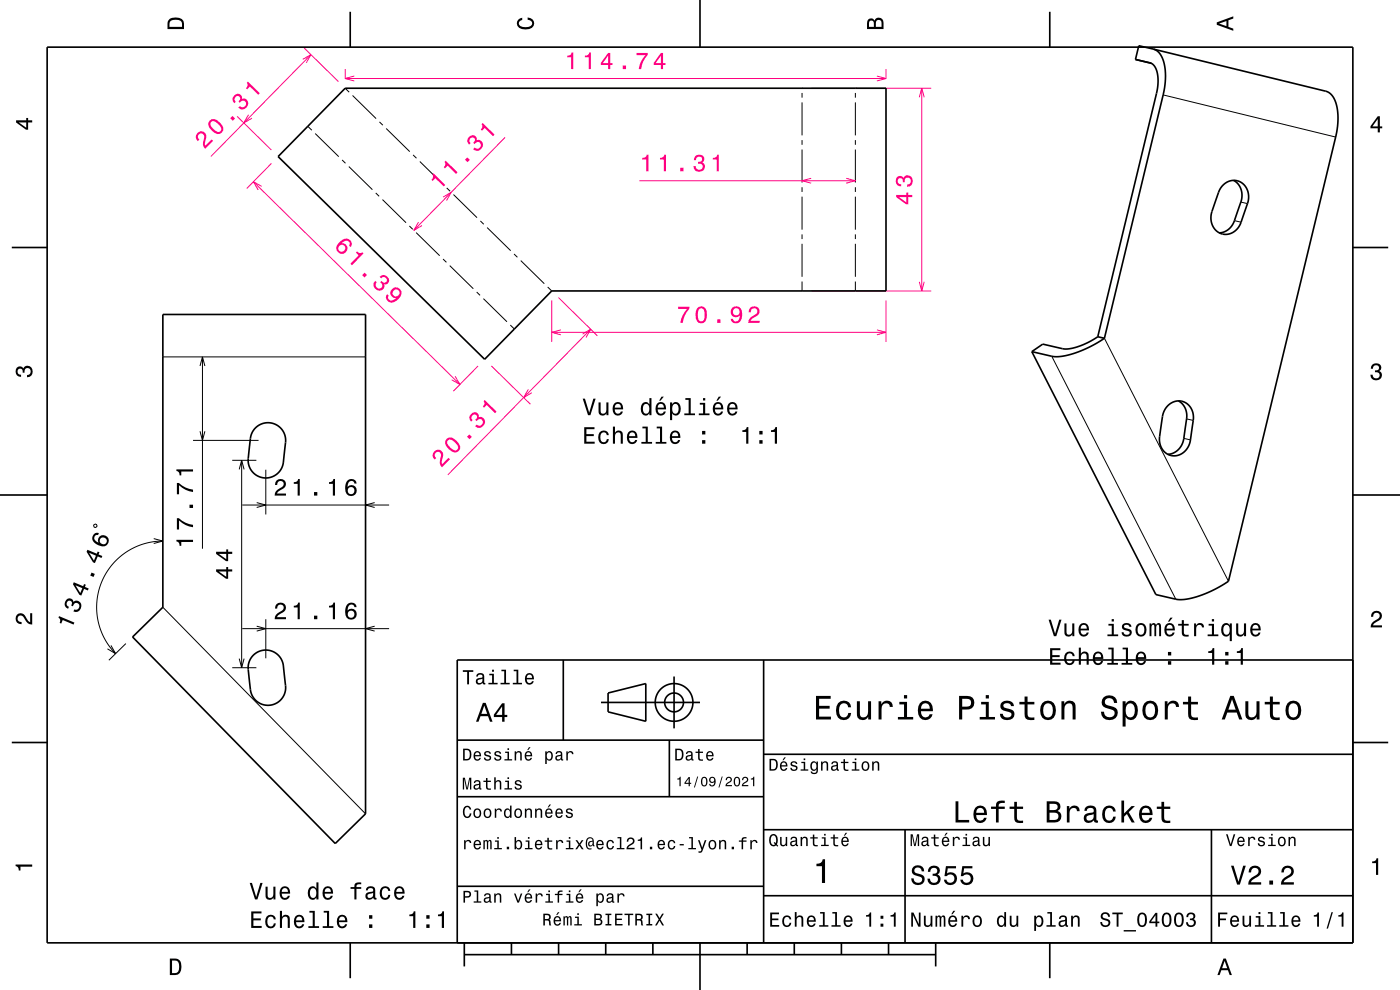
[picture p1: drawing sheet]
<svg xmlns="http://www.w3.org/2000/svg" width="297mm" height="210mm" viewBox="0 0 297 210" stroke-linecap="round" stroke-linejoin="round" font-family="sans-serif">
<path d="M64.5 10.2l7.3 7.1M73.2 14.7v2M172.1 18.7h25.4M188 14.7v2M50.3 24.7l7.3 7.1M57.6 34.6l-5.2 5.4M101.4 77.6l-5.2 5.4M104.2 77.6l8.3 8.1M117 63.7v8.8M118.5 63.1l8.2 8.1M172.1 61.7h25.4M188 63.7v8.8" fill="none" stroke="#ff0080" stroke-width=".21"/>
<g fill="none" stroke="#000" stroke-width=".21">
<path d="M73.2 18.7l.9 .9M170.1 18.7h.1M170.1 19.7v1M181.5 18.7h.1M181.5 19.7v1M243.9 13.3h.1M65.3 26.8l.9 .8M66.9 28.3l5 4.9M72.6 33.9l.7 .7M74 35.3l5 4.9M74.8 20.3l5 4.9M80.5 25.9l.7 .7"/>
<path d="M81.9 27.3l5 4.9M87.6 32.9l.8 .7M89.1 34.3l5 4.9M94.8 39.9l.7 .7M170.1 21.7v7M170.1 29.7v1M170.1 31.7v7M170.1 39.7v1M181.5 21.7v7M181.5 29.7v1M181.5 31.7v7M181.5 39.7v1"/>
<path d="M246.8 20.1l36.6 9M79.7 40.9l.7 .7M81.1 42.3l5 4.9M86.9 47.9l.7 .7M88.3 49.3l5 4.9M94 54.9l.7 .7M95.4 56.3l5 4.9M96.2 41.3l5 4.9M101.9 46.9l.7 .7M103.3 48.3l5 4.9M109.1 53.9l.7 .7M110.5 55.3l5 4.9"/>
<path d="M170.1 59.7v2M170.1 41.7v7M170.1 49.7v1M170.1 51.7v7M181.5 59.7v2M181.5 41.7v7M181.5 49.7v1M181.5 51.7v7M261.9 46.8l1.4 .3M263.2 42.9l1.4 .3M34.5 75.7h43M101.1 61.9l.7 .7"/>
<path d="M102.6 63.3l4.9 5M108.3 69l.8 .8M116.2 60.9l.8 .8M223.1 75.6l26.3 51.5M234.3 71.8l26.3 51.5M41 93.4h13.8M49.3 97.6h5.1M56.4 99.6v9.5M251.1 93l1.4 .3M251.7 88.9l1.4 .3M26.7 136.5l-3.6 3.6M34.5 128.8l43 43.8"/>
<path d="M56.4 131.3v8.3M49.3 141.6h5.1"/>
</g>
<g fill="none" stroke="#000" stroke-width=".35">
<path d="M10 10h277v190h-277zM73.2 18.7h114.8v43h-71l-14.2 14.5-43.8-43zM74.3 2.5v7.5M148.5 0v10M222.7 2.5v7.5M240.9 12.6l3 .7a2.96 2.96 0 0 1 1.7 3v1.8l-.3 1.7-12.4 51.6M240.9 12.6l3.4 .8M244.6 10.4l-3-.7-.7 2.9M244.6 10.4h.1M244.7 10.4l36.6 8.9a4.2 4.2 0 0 1 2.4 3.9l.1 2.7-.4 2.9-22.8 94.5-2 1.2-2.4 1.2-2.2 .9-2.1 .5-2.2 .1-4.5-1.1-26.3-51.5M244.7 10.4a4.2 4.2 0 0 1 2.4 3.9l.1 2.7-.4 2.9-12.5 51.9M259.5 39.2a3.2 3.2 0 0 1 3.8-.5 3.2 3.2 0 0 1 1.6 3.5l-.9 2.9a7.9 7.9 0 0 1-2.1 4 3.2 3.2 0 0 1-3.6 .1 3.2 3.2 0 0 1-1.4-3.4l.9-2.9a10 10 0 0 1 1.7-3.7z"/>
<path d="M261.7 38.3a4 4 0 0 1 1.2 5.5l-.3 .9a6.9 6.9 0 0 1-2.4 4.3l-1.5 .4M2.5 52.5h7.5M287 52.5h7.5M34.5 66.7h43v105.9l-6.4 6.3-43-43.8 6.4-6.3zM232.9 71.4l-2.3 1.3-2.4 1a5.9 5.9 0 0 1-2.8 .3l-4.2-1-2.3 1.6M232.9 71.4l1.4 .4M234.3 71.8l-2.2 1.3-2 1-2.2 .9-1.9 .5-2.5 .1-4.6-1M54.2 90.7a3.8 3.8 0 0 1 4.7-.5 3.8 3.8 0 0 1 1.6 4.4l-.2 1.2a6.9 6.9 0 0 1-1.2 4.5 3.8 3.8 0 0 1-4.7 .5 3.8 3.8 0 0 1-1.7-4.3l.2-1.3a6.9 6.9 0 0 1 1.3-4.5zM247.8 86a3.2 3.2 0 0 1 3.8-.5 3.2 3.2 0 0 1 1.6 3.4l-.4 2.5a6.4 6.4 0 0 1-1.6 4.5 3.2 3.2 0 0 1-3.7 .3 3.2 3.2 0 0 1-1.5-3.3l.3-2.3a7 7 0 0 1 1.5-4.6zM250 85a4 4 0 0 1 1.6 4.8l-.2 1a6.9 6.9 0 0 1-1.6 4.7l-1 .6-1.1 .3M0 105h10M287 105h10"/>
<path d="M53.7 139a3.8 3.8 0 0 1 4.4-.7 3.8 3.8 0 0 1 2.1 4l.1 1a6.9 6.9 0 0 1-.3 4.5 3.8 3.8 0 0 1-4.4 1.6 3.8 3.8 0 0 1-2.6-3.9l-.1-1.2a6.9 6.9 0 0 1 .3-4.7zM119.5 140v17M162 140v60M287 140h-190v60M2.5 157.5h7.5M97 157h65M127.5 149h21M129 147l8-2v8l-8-2zM142 157v12M143 143.5v11M287 157.5h7.5M97 169h65"/>
<path d="M162 176h125M162 160h125M192 176v24M257 176v24M97 188h65M162 190h125M74.3 200v7.5M98.5 202.5h100M98.5 200v5M108.5 200v2.5M118.5 200v2.5M128.5 200v2.5"/>
<path d="M138.5 200v2.5M148.5 200v10M158.5 200v2.5M168.5 200v2.5M178.5 200v2.5M188.5 200v2.5M198.5 200v5M222.7 200v7.5"/>
<circle cx="143" cy="149" r="2"/>
<circle cx="143" cy="149" r="4"/>
</g>
<g fill="#000">
<path d="M36 4a2.18 2.18 0 0 0-.5 2.2h3.5v-1.2a1.43 1.43 0 0 0-1.7-1.3zM36.3 4.4a2.15 2.15 0 0 1 2.2 .3l.1 1h-2.6v-1z" fill-rule="evenodd"/>
<path d="M109.9 4.2l.9-.4v.4a.7 .7 0 0 0-.7 .5 .7 .7 0 0 0 .3 .8 1.7 1.7 0 0 0 2.5-.5 .9 .9 0 0 0-1-.8v-.5a1.24 1.24 0 0 1 1.4 1.1 1.24 1.24 0 0 1-1 1.4 2.22 2.22 0 0 1-2.5-.7l-.2-.5z" fill-rule="evenodd"/>
<path d="M184.2 4.2l-.3 .7v1.3h3.5v-1.3a.98 .98 0 0 0-.7-1.1 .98 .98 0 0 0-1.2 .6 .84 .84 0 0 0-1.3-.2zM184.5 4.5a.54 .54 0 0 1 .6-.1 .54 .54 0 0 1 .3 .6v.7h-1zM185.9 4.4a.62 .62 0 0 1 .8-.1 .62 .62 0 0 1 .3 .6v.8h-1.2z" fill-rule="evenodd"/>
<path d="M258.1 4.7v.6l3.5 1.2v-.4l-1-.4v-1.4l1-.4v-.4zM258.6 5l1.6-.5v1z" fill-rule="evenodd"/>
<path d="M3.4 25.5v.5l2.1 1.5h.5v-1.5h.8v-.5h-.8v-.5h-.4v.5zM4 26h1.6v1.1z" fill-rule="evenodd"/>
<path d="M292.3 24.7l-1.6 2.1v.4h1.6v.9h.4v-.9h.5v-.4h-.5v-2.1zM292.3 25.2v1.6h-1.1z" fill-rule="evenodd"/>
<path d="M291.1 77.4a1.08 1.08 0 0 1 1.4-.2 1.08 1.08 0 0 1 .4 1.2l-.3 .3a1.06 1.06 0 0 1 .5 1.3 1.06 1.06 0 0 1-1.2 .7 1.1 1.1 0 0 1-1.2-1.2h.5a.71 .71 0 0 0 1 .8 .71 .71 0 0 0 .1-1.3h-.6v-.4a.61 .61 0 0 0 .8-.3 .61 .61 0 0 0-.2-.8 .61 .61 0 0 0-.9 .2l-.1 .5h-.5z" fill-rule="evenodd"/>
<path d="M3.6 78a.86 .86 0 0 1 1.4 .2 1.06 1.06 0 0 1 1.2-.6 1.06 1.06 0 0 1 .7 1.2 1.1 1.1 0 0 1-1.2 1.2v-.4a.71 .71 0 0 0 .8-1 .71 .71 0 0 0-1.3-.1v.6h-.4a.61 .61 0 0 0-.3-.8 .61 .61 0 0 0-.8 .2 .61 .61 0 0 0 .2 .8l.6 .2v.4a1.15 1.15 0 0 1-1.2-.6 1.15 1.15 0 0 1 .3-1.3z" fill-rule="evenodd"/>
<path d="M3.6 130.4a1.22 1.22 0 0 1 2 .7l.4 .6 .4 .3v-1.9h.4v2.4a1.8 1.8 0 0 1-1.7-1.4 .71 .71 0 0 0-.9-.5 .71 .71 0 0 0-.5 .8 .71 .71 0 0 0 .9 .5v.5a1.18 1.18 0 0 1-1.2-.7 1.18 1.18 0 0 1 .2-1.3z" fill-rule="evenodd"/>
<path d="M291.2 129.9a1.18 1.18 0 0 1 1.9 .3 1.18 1.18 0 0 1-1 1.7l-.5 .3-.3 .5h1.9v.4h-2.4a1.8 1.8 0 0 1 1.4-1.8 .71 .71 0 0 0 .5-.8 .71 .71 0 0 0-.9-.5 .71 .71 0 0 0-.5 .8h-.4z" fill-rule="evenodd"/>
<path d="M98.2 158.8v2.5h.9a1.37 1.37 0 0 0 .7-2.2 1.56 1.56 0 0 0-1.6-.3zM98.6 159.1a.98 .98 0 0 1 1.1 .7 .98 .98 0 0 1-.6 1.2h-.5zM100.7 159.6a1.04 1.04 0 0 0-.2 1.2 1.04 1.04 0 0 0 1 .5l.5-.5h-.3l-.4 .3a.54 .54 0 0 1-.5-.7h1.3a.83 .83 0 0 0-.4-.9 .83 .83 0 0 0-1 .1zM100.9 159.7l.2-.1a.47 .47 0 0 1 .5 .1 .47 .47 0 0 1 .1 .5h-.9zM102.9 159.5l-.2 .1a.69 .69 0 0 0 .9 .9l.2 .1a.43 .43 0 0 1-.4 .5 .43 .43 0 0 1-.4-.4h-.3a.74 .74 0 0 0 .9 .7 .74 .74 0 0 0 .5-1l-1-.4a.38 .38 0 0 1 .3-.5 .38 .38 0 0 1 .4 .4h.3a.78 .78 0 0 0-1.2-.4zM105.1 159.5l-.2 .1a.69 .69 0 0 0 .9 .9l.2 .1a.43 .43 0 0 1-.4 .5 .43 .43 0 0 1-.5-.4h-.3a.74 .74 0 0 0 .9 .7 .74 .74 0 0 0 .5-1l-.9-.4a.38 .38 0 0 1 .3-.5 .38 .38 0 0 1 .4 .4h.3a.77 .77 0 0 0-1.2-.4zM107.2 159.4v.3h.5v1.3h-.7v.3h1.6v-.3h-.6v-1.6zM107.7 158.7v.4h.3v-.4zM109.2 159.4v1.9h.3v-1.1a.45 .45 0 0 1 .4-.6 .45 .45 0 0 1 .5 .5v1.2h.3v-1.3a.63 .63 0 0 0-.5-.7 .63 .63 0 0 0-.7 .4v-.3zM112.2 158.5l-.4 .6h.3l.5-.6zM111.5 159.6a1.04 1.04 0 0 0-.2 1.2 1.04 1.04 0 0 0 1.1 .5l.5-.5h-.3l-.5 .3a.54 .54 0 0 1-.5-.7h1.3a.83 .83 0 0 0-.4-.9 .83 .83 0 0 0-1 .1zM111.8 159.7l.1-.1a.48 .48 0 0 1 .5 .1 .48 .48 0 0 1 .2 .5h-1zM115.7 159.4v2.7h.3v-1.1a.66 .66 0 0 0 .7 .4 .66 .66 0 0 0 .5-.6 .91 .91 0 0 0 0-1.1 .91 .91 0 0 0-1-.3l-.2 .3v-.3zM116.1 159.8a.45 .45 0 0 1 .5-.2 .45 .45 0 0 1 .3 .4 .65 .65 0 0 1 .1 .8 .65 .65 0 0 1-.7 .2 .98 .98 0 0 1-.2-1.2zM118.1 159.5l-.2 .4h.3a.39 .39 0 0 1 .4-.3 .39 .39 0 0 1 .3 .5h-.1a.65 .65 0 0 0-1 .4 .65 .65 0 0 0 .6 .9l.6-.3 .1 .2h.4v-.2l-.2-.1v-1.1a.72 .72 0 0 0-.5-.6 .72 .72 0 0 0-.7 .2zM118.2 160.6l.8-.3a.55 .55 0 0 1-.2 .7 .55 .55 0 0 1-.6 0zM120.1 159.4v1.9h.4v-1.1a.47 .47 0 0 1 .2-.6 .47 .47 0 0 1 .6 .2v.2h.4a.64 .64 0 0 0-.5-.7 .64 .64 0 0 0-.8 .4v-.3z" fill-rule="evenodd"/>
<path d="M98.2 142.2v.3h.9v2.7h.4v-2.7h.9v-.3zM101.3 143l-.3 .5h.4a.47 .47 0 0 1 .5-.4 .47 .47 0 0 1 .4 .6l-.2 .1a.84 .84 0 0 0-1 .2 .84 .84 0 0 0 0 1.1 .9 .9 0 0 0 1.3-.2l.1 .2 .5 .1v-.3l-.3-.1v-1.3a.87 .87 0 0 0-1.4-.5zM101.4 144.3l.9-.3a.66 .66 0 0 1-.1 .7 .66 .66 0 0 1-.8 .1zM103.8 142.9v.3h.6v1.6h-.8v.4h2v-.4h-.8v-1.9zM104.4 142.1v.4h.4v-.4zM106.4 142.1v.3h.6v2.4h-.8v.4h1.9v-.4h-.7v-2.7zM109 142.1v.3h.6v2.4h-.8v.4h1.9v-.4h-.7v-2.7zM111.6 143.1a1.32 1.32 0 0 0 .7 2.1 .9 .9 0 0 0 .9-.7h-.3l-.2 .3-.4 .1a.65 .65 0 0 1-.6-.8h1.6a1 1 0 0 0-.4-1.2 1 1 0 0 0-1.3 .2zM111.9 143.3a.57 .57 0 0 1 .7-.1 .57 .57 0 0 1 .3 .6h-1.2z" fill-rule="evenodd"/>
<path d="M102.4 149.1l-1.4 4h.5l.4-1.2h1.6l.4 1.2h.6l-1.5-4zM102.7 149.7l.7 1.7h-1.3zM106.5 149.2l-1.7 2.4v.5h1.7v1h.5v-1h.6v-.5h-.6v-2.4zM106.5 149.9v1.7h-1.3z" fill-rule="evenodd"/>
<path d="M143.2 158.8v2.5h.9a1.37 1.37 0 0 0 .7-2.2 1.56 1.56 0 0 0-1.6-.3zM143.6 159.1a.98 .98 0 0 1 1.1 .7 .98 .98 0 0 1-.6 1.2h-.5zM145.7 159.5l-.2 .4h.3a.39 .39 0 0 1 .5-.3 .39 .39 0 0 1 .3 .5h-.2a.65 .65 0 0 0-.9 .4 .65 .65 0 0 0 .5 .9l.7-.3v.2h.4v-.2l-.1-.1-.1-1.1a.73 .73 0 0 0-.4-.6 .73 .73 0 0 0-.8 .2zM145.8 160.6l.8-.3a.55 .55 0 0 1-.1 .7 .55 .55 0 0 1-.7 0zM148.1 158.9v.5h-.5v.3h.5v1.3a.75 .75 0 0 0 1 .4v-.3a.48 .48 0 0 1-.7-.3v-1.1h.7v-.3h-.7v-.5zM150 159.6a1.04 1.04 0 0 0-.2 1.2 1.04 1.04 0 0 0 1.1 .5l.5-.5h-.4l-.4 .3a.54 .54 0 0 1-.5-.7h1.3a.83 .83 0 0 0-.4-.9 .83 .83 0 0 0-1 .1zM150.3 159.7l.1-.1a.48 .48 0 0 1 .5 .1 .48 .48 0 0 1 .2 .5h-1z" fill-rule="evenodd"/>
<path d="M173.1 147.6v5h3.2v-.6h-2.5v-1.7h2.2v-.6h-2.2v-1.5h2.4v-.6zM177.8 149.2a2.59 2.59 0 0 0 .5 3.4 1.58 1.58 0 0 0 2.3-1.4h-.6a.95 .95 0 0 1-.9 1 .95 .95 0 0 1-1-.9 1.59 1.59 0 0 1 .9-2.1 .85 .85 0 0 1 .9 .8h.7a1.56 1.56 0 0 0-1.1-1.3 1.56 1.56 0 0 0-1.7 .5zM181.8 148.8v2.5a1.27 1.27 0 0 0 .9 1.4 1.27 1.27 0 0 0 1.5-.7v.6h.6v-3.8h-.6v2.2a.92 .92 0 0 1-.6 1.1 .92 .92 0 0 1-1.2-.4v-2.9zM186.4 148.8v3.8h.6v-2.2a.95 .95 0 0 1 .5-1.1 .95 .95 0 0 1 1.2 .3l.1 .4h.6a1.28 1.28 0 0 0-1-1.4 1.28 1.28 0 0 0-1.4 .8v-.6zM190.8 148.9v.5h1v2.7h-1.3v.5h3.2v-.5h-1.3v-3.2zM191.8 147.4v.8h.6v-.8zM195.1 149.2a2.62 2.62 0 0 0 .5 3.4 1.57 1.57 0 0 0 2.2-1.1h-.6l-.3 .5-.5 .2a1.08 1.08 0 0 1-1-1.3h2.5a1.66 1.66 0 0 0-.7-2 1.66 1.66 0 0 0-2.1 .3zM195.6 149.5a.94 .94 0 0 1 1.2-.2 .94 .94 0 0 1 .5 1h-1.9zM203.5 147.6v5h.6v-2.1h.8a1.47 1.47 0 0 0 1.8-1.2 1.47 1.47 0 0 0-1.5-1.7zM204.1 148.2a1.6 1.6 0 0 1 1.8 .5 .86 .86 0 0 1 0 .9 .86 .86 0 0 1-.9 .3h-.9zM208.1 148.9v.5h1v2.7h-1.3v.5h3.3v-.5h-1.3v-3.2zM209.1 147.4v.8h.7v-.8zM212.6 148.9a1.08 1.08 0 0 0-.3 1.2 1.08 1.08 0 0 0 1 .7l1.1 .4a.57 .57 0 0 1 .2 .6 .57 .57 0 0 1-.5 .4 .96 .96 0 0 1-1.4-.8h-.6a1.6 1.6 0 0 0 1.3 1.4 1.6 1.6 0 0 0 1.7-.8 1.13 1.13 0 0 0-1-1.6l-1.1-.3-.2-.4a.87 .87 0 0 1 .9-.5 .87 .87 0 0 1 .8 .6h.6a1.41 1.41 0 0 0-2.1-1.1zM217.4 147.8v1.1h-1.1v.5h1.1v2.6l.2 .4 .4 .3h1.4v-.5a.97 .97 0 0 1-1.4-.5v-2.3h1.4v-.5h-1.4v-1.1zM221.1 149.2a2.56 2.56 0 0 0 .5 3.4 1.72 1.72 0 0 0 1.8-.2 1.72 1.72 0 0 0 .6-1.7 1.7 1.7 0 0 0-.9-1.9 1.7 1.7 0 0 0-2 .4zM221.6 149.6a.96 .96 0 0 1 1-.4 .96 .96 0 0 1 .7 .8 1.59 1.59 0 0 1-1 2.2 1.19 1.19 0 0 1-1-1.5zM225.2 148.8v3.8h.6v-2.2a.97 .97 0 0 1 .5-1.1 .97 .97 0 0 1 1.1 .2l.1 .7v2.4h.7v-2.5a1.27 1.27 0 0 0-.9-1.4 1.27 1.27 0 0 0-1.5 .6v-.5zM234.1 147.9a1.38 1.38 0 0 0-.3 1.5 1.38 1.38 0 0 0 1.3 .9 1.25 1.25 0 0 1 1.4 .9 1.15 1.15 0 0 1-1.3 .9 1.15 1.15 0 0 1-1-1.1h-.7a1.8 1.8 0 0 0 1.7 1.8 1.8 1.8 0 0 0 1.9-1.6 1.46 1.46 0 0 0-1.5-1.4l-.6-.2a.83 .83 0 0 1-.5-1.1 .83 .83 0 0 1 1.2-.3l.5 .5 .1 .4h.7a1.67 1.67 0 0 0-1-1.6 1.67 1.67 0 0 0-1.9 .4zM238.2 148.8v5.3h.6v-2.1a1.32 1.32 0 0 0 1.4 .7 1.32 1.32 0 0 0 1.1-1.1 2.43 2.43 0 0 0-.8-2.8 1.21 1.21 0 0 0-1.7 .5v-.5zM239.1 149.6a.9 .9 0 0 1 .9-.4 .9 .9 0 0 1 .7 .8 1.61 1.61 0 0 1-.9 2.2 1.18 1.18 0 0 1-1-1.5zM242.8 149.2a2.56 2.56 0 0 0 .5 3.4 1.72 1.72 0 0 0 1.8-.2 1.72 1.72 0 0 0 .6-1.7 1.7 1.7 0 0 0-.9-1.9 1.7 1.7 0 0 0-2 .4zM243.3 149.6a.96 .96 0 0 1 1-.4 .96 .96 0 0 1 .7 .8 1.59 1.59 0 0 1-1 2.2 1.19 1.19 0 0 1-1-1.5zM247.1 148.8v3.8h.6v-2.2a.95 .95 0 0 1 .5-1.1 .95 .95 0 0 1 1.2 .3l.1 .4h.6a1.28 1.28 0 0 0-1-1.4 1.28 1.28 0 0 0-1.4 .8v-.6zM252 147.8v1.1h-1v.5h1l.1 2.6 .2 .4 .4 .3h1.4v-.5a.97 .97 0 0 1-1.4-.5v-2.3h1.4v-.5h-1.4v-1.1zM261 147.6l-1.8 5h.6l.6-1.4h2l.5 1.4h.7l-1.9-5zM261.4 148.3l.7 2.2h-1.5zM264.2 148.8v2.5a1.27 1.27 0 0 0 .9 1.4 1.27 1.27 0 0 0 1.5-.7v.6h.6v-3.8h-.6v2.2a.92 .92 0 0 1-.6 1.1 .92 .92 0 0 1-1.1-.4l-.1-2.9zM269.4 147.8v1.1h-1.1v.5h1.1v2.6l.2 .4 .4 .3 .7 .1 .8-.1v-.5a.97 .97 0 0 1-1.4-.5l-.1-2.3h1.5v-.5h-1.5v-1.1zM273.1 149.2a2.56 2.56 0 0 0 .6 3.4 1.72 1.72 0 0 0 1.8-.2 1.72 1.72 0 0 0 .6-1.7 1.7 1.7 0 0 0-.9-1.9 1.7 1.7 0 0 0-2.1 .4zM273.6 149.6a.96 .96 0 0 1 1-.4 .96 .96 0 0 1 .7 .8 1.59 1.59 0 0 1-.9 2.2 1.19 1.19 0 0 1-1.1-1.5z" fill-rule="evenodd"/>
<path d="M98.2 165v2.5h.3v-2.3l.4 2.3h.3l.5-2.3v2.3h.3v-2.5h-.5l-.4 2.2-.5-2.2zM100.7 165.6l-.2 .5h.3a.39 .39 0 0 1 .5-.4 .39 .39 0 0 1 .3 .6h-.2a.65 .65 0 0 0-.9 .4 .65 .65 0 0 0 .5 .8l.7-.3v.2l.4 .1v-.3h-.1l-.1-1.1a.73 .73 0 0 0-.4-.6 .73 .73 0 0 0-.8 .1zM100.8 166.7l.8-.2a.55 .55 0 0 1-.1 .6 .55 .55 0 0 1-.7 .1zM103.1 165v.6h-.5v.3h.5v1.3a.74 .74 0 0 0 1 .3v-.3a.49 .49 0 0 1-.7-.2v-1.1h.7v-.3h-.7v-.6zM104.8 164.9v2.6h.4v-1.1a.45 .45 0 0 1 .3-.7 .45 .45 0 0 1 .5 .6v1.2h.3v-1.3a.63 .63 0 0 0-.4-.7 .63 .63 0 0 0-.7 .3v-.9zM107.2 165.6v.3h.5v1.3h-.7v.3h1.6v-.3h-.6v-1.6zM107.7 164.9v.3h.3v-.3zM109.4 165.6l-.2 .2a.69 .69 0 0 0 .9 .9l.2 .1a.43 .43 0 0 1-.3 .5 .43 .43 0 0 1-.5-.4h-.3a.74 .74 0 0 0 .9 .7 .74 .74 0 0 0 .5-1.1l-1-.3a.38 .38 0 0 1 .3-.5 .38 .38 0 0 1 .4 .4l.4-.1a.78 .78 0 0 0-1.3-.4z" fill-rule="evenodd"/>
<path d="M98.4 171.2a1.45 1.45 0 0 0 .7 2.3 .94 .94 0 0 0 .9-1h-.3a.59 .59 0 0 1-.8 .7 1.31 1.31 0 0 1 .2-2l.3 .1 .2 .4h.4a.85 .85 0 0 0-.6-.8 .85 .85 0 0 0-1 .3zM100.6 171.7a1.04 1.04 0 0 0-.1 1.3 1.04 1.04 0 0 0 1.1 .5 1.04 1.04 0 0 0 .5-1.3 1.04 1.04 0 0 0-1.2-.7zM100.9 171.9a.48 .48 0 0 1 .5-.1 .48 .48 0 0 1 .3 .4 .66 .66 0 0 1 0 .7 .66 .66 0 0 1-.7 .3 .98 .98 0 0 1-.1-1.3zM102.8 171.7a1.04 1.04 0 0 0-.2 1.3 1.04 1.04 0 0 0 1.2 .5 1.04 1.04 0 0 0 .5-1.3 1.04 1.04 0 0 0-1.2-.7zM103 171.9a.48 .48 0 0 1 .5-.1 .48 .48 0 0 1 .4 .4 .66 .66 0 0 1 0 .7 .66 .66 0 0 1-.7 .3 .97 .97 0 0 1-.2-1.3zM105 171.5v2h.3v-1.1a.47 .47 0 0 1 .2-.6 .47 .47 0 0 1 .6 .2l.1 .1h.3a.64 .64 0 0 0-.5-.6 .64 .64 0 0 0-.7 .4v-.4zM107.1 171.7a1.06 1.06 0 0 0-.2 1.2 1.06 1.06 0 0 0 .9 .6l.4-.3v.3h.3v-2.6h-.3v.9a.63 .63 0 0 0-1.1-.1zM107.4 171.9a.44 .44 0 0 1 .4-.1 .44 .44 0 0 1 .4 .4 .65 .65 0 0 1 0 .7 .65 .65 0 0 1-.7 .3l-.2-.4zM109.3 171.7a1.04 1.04 0 0 0-.1 1.3 1.04 1.04 0 0 0 1.1 .5 1.04 1.04 0 0 0 .5-1.3 1.04 1.04 0 0 0-1.2-.7zM109.5 171.9a.48 .48 0 0 1 .6-.1 .48 .48 0 0 1 .3 .4 .66 .66 0 0 1 0 .7 .66 .66 0 0 1-.7 .3 .98 .98 0 0 1-.2-1.3zM111.4 171.5v2h.3v-1.1a.45 .45 0 0 1 .3-.7 .45 .45 0 0 1 .5 .6v1.2h.4v-1.3a.63 .63 0 0 0-.5-.7 .63 .63 0 0 0-.7 .3v-.3zM113.5 171.5v2h.3v-1.1a.45 .45 0 0 1 .3-.6 .45 .45 0 0 1 .6 .2v1.5h.3v-1.3a.63 .63 0 0 0-.4-.7 .63 .63 0 0 0-.8 .3v-.3zM116.5 170.7l-.3 .6h.2l.5-.6zM115.9 171.7a1.04 1.04 0 0 0-.2 1.2 1.04 1.04 0 0 0 1 .6l.5-.6h-.3l-.4 .4a.54 .54 0 0 1-.5-.7h1.2a.83 .83 0 0 0-.3-1 .83 .83 0 0 0-1 .1zM116.1 171.9l.2-.1a.47 .47 0 0 1 .4 .1 .47 .47 0 0 1 .2 .4h-.9zM118 171.7a1.04 1.04 0 0 0-.2 1.2 1.04 1.04 0 0 0 1.1 .6l.5-.6h-.3l-.5 .4a.53 .53 0 0 1-.5-.7h1.3a.83 .83 0 0 0-.3-1 .83 .83 0 0 0-1.1 .1zM118.3 171.9l.1-.1a.47 .47 0 0 1 .5 .1 .47 .47 0 0 1 .2 .4h-1zM120.2 171.6l-.1 .2a.69 .69 0 0 0 .8 .9l.3 .1a.43 .43 0 0 1-.4 .5 .43 .43 0 0 1-.5-.4h-.3a.74 .74 0 0 0 .9 .7 .74 .74 0 0 0 .5-1.1l-1-.3a.38 .38 0 0 1 .3-.5 .38 .38 0 0 1 .5 .3h.3a.77 .77 0 0 0-1.3-.4z" fill-rule="evenodd"/>
<path d="M143.7 165.1v.3h.4v1.4h.3v-2zM146.1 164.8l-.9 1.2v.3h.9v.5h.2v-.5h.3v-.3h-.3v-1.2zM146.1 165.2v.8h-.6zM147.9 164.7l-.7 2.3h.2l.7-2.3zM148.9 165a1.15 1.15 0 0 0 .5 1.8 1.16 1.16 0 0 0 .5-1.8 .63 .63 0 0 0-1 0zM149.2 165.1l.2-.1a.98 .98 0 0 1 0 1.6l-.2-.1-.2-.3v-.7zM150.6 165a.66 .66 0 0 0 0 .9 .66 .66 0 0 0 .9 0 .58 .58 0 0 1-.4 .7l-.3-.1-.1-.2h-.3a.7 .7 0 0 0 .9 .5 .7 .7 0 0 0 .5-.8 .81 .81 0 0 0-.2-1 .81 .81 0 0 0-1 0zM150.7 165.4a.45 .45 0 0 1 .9 0 .45 .45 0 0 1-.9 0zM153.1 164.7l-.7 2.3h.2l.7-2.3zM154.1 164.9l-.2 .6h.3a.4 .4 0 0 1 .3-.5 .4 .4 0 0 1 .5 .3 .4 .4 0 0 1-.3 .5l-.2 .1a.93 .93 0 0 0-.6 .9h1.4v-.3h-1.1l.5-.4a.67 .67 0 0 0 .5-1 .67 .67 0 0 0-1.1-.2zM155.8 165a1.15 1.15 0 0 0 .5 1.8 1.16 1.16 0 0 0 .5-1.8 .63 .63 0 0 0-1 0zM156.1 165.1l.2-.1a.98 .98 0 0 1 0 1.6l-.2-.1-.2-.3v-.7zM157.6 164.9l-.2 .6h.3a.4 .4 0 0 1 .3-.5 .4 .4 0 0 1 .5 .3 .4 .4 0 0 1-.3 .5l-.2 .1a.94 .94 0 0 0-.6 .9h1.3v-.3h-1l.4-.4a.67 .67 0 0 0 .6-1 .67 .67 0 0 0-1.1-.2zM159.3 165.1v.3h.5v1.4h.2v-2z" fill-rule="evenodd"/>
<path d="M163.2 161v2.5h.9a1.37 1.37 0 0 0 .7-2.2 1.58 1.58 0 0 0-1.6-.3zM163.6 161.3a.98 .98 0 0 1 1.1 .7 .98 .98 0 0 1-.6 1.2h-.5zM166.4 160.7l-.4 .6h.2l.5-.6zM165.7 161.7a1.04 1.04 0 0 0-.2 1.2 1.04 1.04 0 0 0 1 .6l.5-.6h-.3l-.4 .4a.54 .54 0 0 1-.5-.7h1.3a.83 .83 0 0 0-.4-1 .83 .83 0 0 0-1 .1zM165.9 161.9l.2-.1a.48 .48 0 0 1 .5 .1 .48 .48 0 0 1 .1 .4h-.9zM167.9 161.6l-.2 .2a.68 .68 0 0 0 .9 .9l.2 .1a.43 .43 0 0 1-.4 .5 .43 .43 0 0 1-.4-.4h-.3a.74 .74 0 0 0 .9 .7 .74 .74 0 0 0 .5-1.1l-1-.3a.38 .38 0 0 1 .3-.5 .38 .38 0 0 1 .4 .4l.3-.1a.78 .78 0 0 0-1.2-.4zM170 161.6v.3h.5v1.3h-.7v.3h1.7v-.3h-.7v-1.6zM170.5 160.9v.3h.3v-.3zM172.1 161.7a1.06 1.06 0 0 0-.2 1.2 1.06 1.06 0 0 0 .9 .6l.4-.3a.52 .52 0 0 1-.2 .7 .52 .52 0 0 1-.7-.3h-.3a.78 .78 0 0 0 .9 .6 .78 .78 0 0 0 .6-.8v-1.9h-.3v.4l-.2-.3a.64 .64 0 0 0-.9 .1zM172.4 161.9a.45 .45 0 0 1 .4-.1 .45 .45 0 0 1 .4 .4 .65 .65 0 0 1 0 .7 .65 .65 0 0 1-.7 .3l-.2-.4zM174.2 161.5v2h.3v-1.1a.45 .45 0 0 1 .3-.6 .45 .45 0 0 1 .5 .2l.1 1.5h.3v-1.3a.63 .63 0 0 0-.5-.7 .63 .63 0 0 0-.7 .3v-.3zM176.6 161.6l-.2 .5h.3a.39 .39 0 0 1 .4-.4 .39 .39 0 0 1 .3 .6h-.1a.65 .65 0 0 0-1 .4 .65 .65 0 0 0 .6 .8l.6-.3 .1 .2 .4 .1-.2-.4v-1a.73 .73 0 0 0-1.2-.5zM176.7 162.7l.8-.2a.55 .55 0 0 1-.2 .6 .55 .55 0 0 1-.6 .1zM178.9 161v.6h-.5v.3h.5l.1 1.3a.75 .75 0 0 0 1 .3v-.3a.48 .48 0 0 1-.7-.2v-1.1h.7v-.3h-.7v-.6zM180.8 161.6v.3h.5v1.3h-.6v.3h1.6v-.3h-.6v-1.6zM181.3 160.9v.3h.4v-.3zM183 161.7a1.04 1.04 0 0 0-.2 1.3 1.04 1.04 0 0 0 1.2 .5 1.04 1.04 0 0 0 .4-1.3 1.04 1.04 0 0 0-1.2-.7zM183.2 161.9a.48 .48 0 0 1 .5-.1 .48 .48 0 0 1 .4 .4 .66 .66 0 0 1 0 .7 .66 .66 0 0 1-.7 .3 .98 .98 0 0 1-.2-1.3zM185 161.5v2h.3v-1.1a.45 .45 0 0 1 .3-.6 .45 .45 0 0 1 .6 .2v1.5h.3v-1.3a.63 .63 0 0 0-.4-.7 .63 .63 0 0 0-.8 .3v-.3z" fill-rule="evenodd"/>
<path d="M163.4 177.2a1.45 1.45 0 0 0 .7 2.3l.5-.2 .3 .3 .2-.2-.3-.3a1.53 1.53 0 0 0-.5-2.2l-.6 .1zM163.8 177.3l.3-.1a1.21 1.21 0 0 1 .5 1.7l-.3-.3-.2 .2 .3 .3a.45 .45 0 0 1-.7-.1 1.62 1.62 0 0 1 .1-1.7zM165.5 177.5v1.3a.63 .63 0 0 0 .4 .7 .63 .63 0 0 0 .8-.3v.3h.3v-2h-.3v1.2a.46 .46 0 0 1-.3 .5 .46 .46 0 0 1-.6-.2v-1.5zM167.9 177.6l-.2 .5h.3a.39 .39 0 0 1 .5-.4 .39 .39 0 0 1 .2 .6h-.1a.65 .65 0 0 0-.9 .4 .65 .65 0 0 0 .5 .8l.6-.3 .1 .2 .4 .1v-.3h-.2v-1.1a.73 .73 0 0 0-1.2-.5zM168 178.7l.8-.2a.55 .55 0 0 1-.2 .6 .55 .55 0 0 1-.6 .1zM169.8 177.5v2h.4v-1.1a.45 .45 0 0 1 .2-.6 .45 .45 0 0 1 .6 .2v1.5h.3v-1.3a.63 .63 0 0 0-.4-.7 .63 .63 0 0 0-.8 .3v-.3zM172.4 177v.6h-.5v.3h.5l.1 1.3a.75 .75 0 0 0 1 .3v-.3a.49 .49 0 0 1-.7-.2v-1.1h.7v-.3h-.7v-.6zM174.3 177.6v.3h.5v1.3h-.6v.3h1.6v-.3h-.6v-1.6zM174.8 176.9v.3h.4v-.3zM176.8 177v.6h-.6v.3h.6v1.3a.74 .74 0 0 0 1 .3v-.3a.49 .49 0 0 1-.7-.2v-1.1h.7v-.3h-.7v-.6zM179.4 176.7l-.4 .6h.2l.5-.6zM178.7 177.7a1.04 1.04 0 0 0-.2 1.2 1.04 1.04 0 0 0 1 .6l.5-.6h-.3l-.4 .4a.54 .54 0 0 1-.5-.7h1.3a.83 .83 0 0 0-.4-1 .83 .83 0 0 0-1 .1zM178.9 177.9l.2-.1a.48 .48 0 0 1 .5 .1 .48 .48 0 0 1 .1 .4h-.9z" fill-rule="evenodd"/>
<path d="M193.2 177v2.5h.3v-2.3l.4 2.3h.3l.5-2.3v2.3h.3v-2.5h-.5l-.4 2.2-.5-2.2zM195.7 177.6l-.2 .5h.3a.39 .39 0 0 1 .5-.4 .39 .39 0 0 1 .3 .6h-.2a.65 .65 0 0 0-.9 .4 .65 .65 0 0 0 .5 .8l.7-.3v.2l.4 .1v-.3h-.1l-.1-1.1a.73 .73 0 0 0-1.2-.5zM195.8 178.7l.8-.2a.55 .55 0 0 1-.1 .6 .55 .55 0 0 1-.7 .1zM198.1 177v.6h-.5v.3h.5v1.3a.74 .74 0 0 0 1 .3v-.3a.49 .49 0 0 1-.7-.2v-1.1h.7v-.3h-.7v-.6zM200.7 176.7l-.4 .6h.3l.5-.6zM200 177.7a1.04 1.04 0 0 0-.2 1.2 1.04 1.04 0 0 0 1.1 .6l.5-.6h-.4l-.4 .4a.54 .54 0 0 1-.5-.7h1.3a.83 .83 0 0 0-.4-1 .83 .83 0 0 0-1 .1zM200.3 177.9l.1-.1a.48 .48 0 0 1 .5 .1 .48 .48 0 0 1 .2 .4h-1zM202.1 177.5v2h.3v-1.1a.47 .47 0 0 1 .3-.6 .47 .47 0 0 1 .6 .2v.1h.3a.64 .64 0 0 0-.4-.6 .64 .64 0 0 0-.8 .4v-.4zM204.3 177.6v.3h.5v1.3h-.6v.3h1.6v-.3h-.6v-1.6zM204.8 176.9v.3h.4v-.3zM206.6 177.6l-.2 .5h.3a.39 .39 0 0 1 .4-.4 .39 .39 0 0 1 .3 .6h-.1a.65 .65 0 0 0-1 .4 .65 .65 0 0 0 .6 .8l.6-.3 .1 .2 .4 .1v-.3h-.2v-1.1a.72 .72 0 0 0-.5-.6 .72 .72 0 0 0-.7 .1zM206.7 178.7l.8-.2a.55 .55 0 0 1-.2 .6 .55 .55 0 0 1-.6 .1zM208.5 177.5v1.3a.63 .63 0 0 0 .5 .7 .63 .63 0 0 0 .7-.3v.3h.3v-2h-.3v1.2a.46 .46 0 0 1-.3 .5 .46 .46 0 0 1-.6-.2v-1.5z" fill-rule="evenodd"/>
<path d="M202.7 170v4.5h2.9v-.6h-2.3v-3.9zM206.9 171.4a1.98 1.98 0 0 0 1 3.2 1.36 1.36 0 0 0 1.4-1.1h-.5l-.3 .4-.5 .2a.97 .97 0 0 1-.9-1.2h2.3a1.5 1.5 0 0 0-.7-1.8 1.5 1.5 0 0 0-1.8 .3zM207.3 171.6a.85 .85 0 0 1 1.1-.1 .85 .85 0 0 1 .4 .9h-1.7zM210.2 171.1v.5h1.1v2.9h.6v-2.9h1.3v-.5h-1.3a.64 .64 0 0 1 .8-.8h.5v-.5a1.34 1.34 0 0 0-1.9 1v.3zM215.2 170.1v1h-1v.5h1v2.3l.2 .4 .3 .2 .7 .1h.6v-.5a.87 .87 0 0 1-1.2-.5l-.1-2h1.3v-.5h-1.3v-1zM222 170v4.5h1.7a1.26 1.26 0 0 0 1.4-1 1.26 1.26 0 0 0-.7-1.5 1.1 1.1 0 0 0 .5-1.3 1.1 1.1 0 0 0-1.2-.7zM222.6 170.5h1a.68 .68 0 0 1 .8 .7 .68 .68 0 0 1-.9 .6h-.9zM222.6 172.4h1a.78 .78 0 0 1 .9 .7 .78 .78 0 0 1-.8 .8h-1.1zM226.3 171v3.5h.6v-2a.85 .85 0 0 1 .5-1 .85 .85 0 0 1 1 .3l.1 .3h.5a1.15 1.15 0 0 0-.8-1.2 1.15 1.15 0 0 0-1.4 .7v-.6zM230.4 171.2l-.4 .8h.6a.71 .71 0 0 1 .8-.7 .71 .71 0 0 1 .5 1l-.3 .1a1.47 1.47 0 0 0-1.7 1.2 .94 .94 0 0 0 1 1l.6-.2 .6-.4 .1 .4 .7 .1v-.5h-.3v-2.1a1.31 1.31 0 0 0-2.2-.7zM230.6 173.1l1.4-.4a.99 .99 0 0 1-.2 1.1 .99 .99 0 0 1-1.2 .1l-.1-.4zM234.2 171.4a1.96 1.96 0 0 0 1.1 3.2 1.36 1.36 0 0 0 1.4-1.4h-.5a.86 .86 0 0 1-.9 .9 .86 .86 0 0 1-.9-.8 1.44 1.44 0 0 1 .9-1.9 .77 .77 0 0 1 .8 .7h.6a1.4 1.4 0 0 0-1-1.2 1.4 1.4 0 0 0-1.5 .5zM237.9 169.8v4.7h.6v-1.3l.6-.5 1 1.8h.6l-1.2-2.2 1.3-1.3h-.8l-1.5 1.6v-2.8zM242 171.4a1.98 1.98 0 0 0 1 3.2 1.36 1.36 0 0 0 1.4-1.1h-.5l-.3 .4-.5 .2a.97 .97 0 0 1-.9-1.2h2.3a1.5 1.5 0 0 0-.6-1.8 1.5 1.5 0 0 0-1.9 .3zM242.5 171.6a.85 .85 0 0 1 1-.1 .85 .85 0 0 1 .4 .9h-1.7zM246.4 170.1v1h-1v.5h1v2.3l.2 .4 .4 .2 .6 .1h.7v-.5a.87 .87 0 0 1-1.3-.5v-2h1.3v-.5h-1.3v-1z" fill-rule="evenodd"/>
<path d="M260.1 177l.8 2.5h.4l.8-2.5h-.4l-.6 2.1-.7-2.1zM262.7 177.7a1.04 1.04 0 0 0-.2 1.2 1.04 1.04 0 0 0 1 .6l.5-.6h-.3l-.4 .4a.54 .54 0 0 1-.5-.7h1.3a.83 .83 0 0 0-.4-1 .83 .83 0 0 0-1 .1zM262.9 177.9l.2-.1a.48 .48 0 0 1 .5 .1 .48 .48 0 0 1 .1 .4h-.9zM264.8 177.5v2h.3v-1.1a.47 .47 0 0 1 .3-.6 .47 .47 0 0 1 .6 .2v.1h.3a.64 .64 0 0 0-.5-.6 .64 .64 0 0 0-.7 .4v-.4zM267 177.6l-.1 .2a.69 .69 0 0 0 .9 .9l.2 .1a.43 .43 0 0 1-.4 .5 .43 .43 0 0 1-.5-.4h-.3a.74 .74 0 0 0 .9 .7 .74 .74 0 0 0 .5-1.1l-.9-.3a.38 .38 0 0 1 .3-.5 .38 .38 0 0 1 .4 .4l.3-.1a.78 .78 0 0 0-1.3-.4zM269.2 177.6v.3h.5v1.3h-.7v.3h1.6v-.3h-.6v-1.6zM269.7 176.9v.3h.3v-.3zM271.3 177.7a1.04 1.04 0 0 0-.1 1.3 1.04 1.04 0 0 0 1.1 .5 1.04 1.04 0 0 0 .5-1.3 1.04 1.04 0 0 0-1.2-.7zM271.5 177.9a.48 .48 0 0 1 .6-.1 .48 .48 0 0 1 .3 .4 .67 .67 0 0 1 0 .7 .67 .67 0 0 1-.7 .3 .98 .98 0 0 1-.2-1.3zM273.3 177.5v2h.4v-1.1a.45 .45 0 0 1 .3-.7 .45 .45 0 0 1 .5 .6v1.2h.4v-1.3a.63 .63 0 0 0-.5-.7 .63 .63 0 0 0-.7 .3v-.3z" fill-rule="evenodd"/>
<path d="M3.3 183.4h3.5v.4h-2.5v.9h-.3a.77 .77 0 0 0-.7-1z" fill-rule="evenodd"/>
<path d="M98.3 189v2.5h.4v-1.1a.96 .96 0 0 0 1.2-.7 .67 .67 0 0 0-.7-.7zM98.7 189.3h.4a.43 .43 0 0 1 .5 .4 .43 .43 0 0 1-.5 .4h-.4zM100.6 188.9v.3h.5v2h-.6v.3h1.6v-.3h-.6v-2.3zM102.9 189.6l-.2 .5h.3a.39 .39 0 0 1 .5-.4 .39 .39 0 0 1 .2 .6h-.1a.65 .65 0 0 0-.9 .4 .65 .65 0 0 0 .5 .8l.6-.3 .1 .2 .4 .1v-.3h-.2v-1.1a.73 .73 0 0 0-1.2-.5zM103 190.7l.8-.2a.55 .55 0 0 1-.2 .6 .55 .55 0 0 1-.6 .1zM104.8 189.5v2h.4v-1.1a.45 .45 0 0 1 .2-.6 .45 .45 0 0 1 .6 .2v1.5h.3v-1.3a.63 .63 0 0 0-.4-.7 .63 .63 0 0 0-.8 .3v-.3zM109 189.5l.8 2h.3l.7-2h-.3l-.6 1.6-.5-1.6zM112.2 188.7l-.4 .6h.3l.5-.6zM111.5 189.7a1.04 1.04 0 0 0-.2 1.2 1.04 1.04 0 0 0 1.1 .6l.5-.6h-.3l-.5 .4a.54 .54 0 0 1-.5-.7h1.3a.83 .83 0 0 0-.4-1 .83 .83 0 0 0-1 .1zM111.8 189.9l.1-.1a.48 .48 0 0 1 .5 .1 .48 .48 0 0 1 .2 .4h-1zM113.6 189.5v2h.4v-1.1a.47 .47 0 0 1 .2-.6 .47 .47 0 0 1 .6 .2v.1h.4a.64 .64 0 0 0-.5-.6 .64 .64 0 0 0-.8 .4v-.4zM115.8 189.6v.3h.5v1.3h-.6v.3h1.6v-.3h-.6v-1.6zM116.3 188.9v.3h.4v-.3zM117.7 189.6v.3h.6v1.6h.3v-1.6h.7v-.3h-.7v-.3l.7-.1v-.3a.68 .68 0 0 0-.7 0 .68 .68 0 0 0-.3 .7zM120.2 189.6v.3h.5v1.3h-.7v.3h1.6v-.3h-.6v-1.6zM120.7 188.9v.3h.3v-.3zM123 188.7l-.3 .6h.2l.5-.6zM122.4 189.7a1.04 1.04 0 0 0-.2 1.2 1.04 1.04 0 0 0 1 .6l.5-.6h-.3l-.4 .4a.54 .54 0 0 1-.5-.7h1.2a.83 .83 0 0 0-.3-1 .83 .83 0 0 0-1 .1zM122.6 189.9l.2-.1a.48 .48 0 0 1 .5 .1 .48 .48 0 0 1 .1 .4h-.9zM126.5 189.5v2.7h.3v-1a.66 .66 0 0 0 .7 .3 .66 .66 0 0 0 .6-.6 .91 .91 0 0 0 0-1 .91 .91 0 0 0-1-.3l-.3 .2v-.3zM127 189.9a.45 .45 0 0 1 .5-.1 .45 .45 0 0 1 .3 .4v.3a.6 .6 0 0 1-.5 .8 .85 .85 0 0 1-.3-1.4zM128.9 189.6l-.2 .5h.3a.39 .39 0 0 1 .5-.4 .39 .39 0 0 1 .3 .6h-.2a.65 .65 0 0 0-.9 .4 .65 .65 0 0 0 .5 .8l.6-.3 .1 .2 .4 .1v-.3h-.2v-1.1a.73 .73 0 0 0-1.2-.5zM129 190.7l.8-.2a.55 .55 0 0 1-.1 .6 .55 .55 0 0 1-.7 .1zM131 189.5v2h.3v-1.1a.47 .47 0 0 1 .3-.6 .47 .47 0 0 1 .6 .2v.1h.3a.64 .64 0 0 0-.5-.6 .64 .64 0 0 0-.7 .4v-.4z" fill-rule="evenodd"/>
<path d="M98.5 178.2v2h.3v-1.2a.47 .47 0 0 1 .2-.5 .47 .47 0 0 1 .6 .2v.1h.4a.64 .64 0 0 0-.5-.6 .64 .64 0 0 0-.8 .3v-.3zM100.7 178.4a1.04 1.04 0 0 0-.2 1.2 1.04 1.04 0 0 0 1 .6l.5-.6h-.3l-.4 .3a.54 .54 0 0 1-.5-.6h1.3a.83 .83 0 0 0-.4-1 .83 .83 0 0 0-1 .1zM100.9 178.6l.2-.1a.47 .47 0 0 1 .5 0 .47 .47 0 0 1 .1 .5h-.9zM102.5 178.2v2h.3v-1.3l.2-.5h.2l.1 .2v1.6h.3v-1.5l.2-.3 .2 .4v1.4h.3v-1.4a.49 .49 0 0 0-.4-.7l-.4 .3-.3-.3-.4 .3v-.2zM105 178.3v.3h.5v1.3h-.7v.3h1.7v-.3h-.7v-1.6zM105.5 177.6v.3h.3v-.3zM107.5 179.6v.6h.5v-.6zM109.2 177.6v2.6h.3v-.3a.66 .66 0 0 0 .7 .3 .66 .66 0 0 0 .5-.6 .9 .9 0 0 0 0-1 .9 .9 0 0 0-1-.4l-.2 .3v-.9zM109.6 178.6a.44 .44 0 0 1 .5-.2 .44 .44 0 0 1 .3 .5l.1 .3a.6 .6 0 0 1-.5 .7 .84 .84 0 0 1-.4-1.3zM111.5 178.3v.3h.5v1.3h-.6v.3h1.6v-.3h-.7v-1.6zM112 177.6v.3h.3v-.3zM113.7 178.4a1.04 1.04 0 0 0-.2 1.2 1.04 1.04 0 0 0 1 .6l.5-.6h-.3l-.4 .3a.54 .54 0 0 1-.5-.6h1.3a.83 .83 0 0 0-.4-1 .83 .83 0 0 0-1 .1zM113.9 178.6l.2-.1a.48 .48 0 0 1 .5 0 .48 .48 0 0 1 .1 .5h-.9zM116.1 177.7v.6h-.5v.3h.5v1.2a.75 .75 0 0 0 1.1 .4v-.3a.49 .49 0 0 1-.8-.2v-1.1h.8v-.3h-.8v-.6zM118 178.2v2h.3v-1.2a.47 .47 0 0 1 .3-.5 .47 .47 0 0 1 .5 .2l.1 .1h.3a.64 .64 0 0 0-.5-.6 .64 .64 0 0 0-.7 .3v-.3zM120.2 178.3v.3h.5v1.3h-.7v.3h1.6v-.3h-.6v-1.6zM120.7 177.6v.3h.3v-.3zM122.1 178.2l.6 1-.6 1h.3l.5-.8 .5 .8h.4l-.7-1 .7-1h-.4l-.5 .7-.4-.7zM124.6 177.8a1.87 1.87 0 0 0 .1 2.3l.8 .1v-.3a.62 .62 0 0 1-.9-.5 1.2 1.2 0 0 1 .6-1.6l.4 .1 .1 .4a.7 .7 0 0 0-.9 .4 .7 .7 0 0 0 .2 .8h.5l.2-.2 .1 .2h.3l-.1-.3a1.21 1.21 0 0 0-.8-1.6zM125.1 178.7l.6-.2-.1 .7-.5 .1zM126.7 178.4a1.04 1.04 0 0 0-.2 1.2 1.04 1.04 0 0 0 1 .6l.5-.6h-.3l-.4 .3a.54 .54 0 0 1-.5-.6h1.3a.83 .83 0 0 0-.4-1 .83 .83 0 0 0-1 .1zM126.9 178.6l.2-.1a.48 .48 0 0 1 .5 0 .48 .48 0 0 1 .1 .5h-.9zM128.9 178.4a1.04 1.04 0 0 0-.2 1.2 1.04 1.04 0 0 0 1.1 .6l.4-.4v-.3h-.3l-.3 .4a.72 .72 0 0 1-.6-.7 .72 .72 0 0 1 .7-.7l.2 .4h.3a.78 .78 0 0 0-.5-.7 .78 .78 0 0 0-.8 .2zM131 177.6v.2h.5v2.1h-.7v.3h1.7v-.3h-.7v-2.3zM133.2 177.9l-.2 .6h.3a.5 .5 0 0 1 .4-.6 .5 .5 0 0 1 .6 .4 .5 .5 0 0 1-.4 .6l-.2 .1a1.17 1.17 0 0 0-.8 1.2h1.7v-.4h-1.3l.6-.5a.83 .83 0 0 0 .6-1.2 .83 .83 0 0 0-1.3-.2zM135.3 178.1v.3h.6v1.8h.3v-2.6h-.2a.55 .55 0 0 1-.7 .5zM137.9 179.6v.6h.5v-.6zM139.7 178.4a1.04 1.04 0 0 0-.2 1.2 1.04 1.04 0 0 0 1.1 .6l.5-.6h-.4l-.4 .3a.54 .54 0 0 1-.5-.6h1.3a.83 .83 0 0 0-.4-1 .83 .83 0 0 0-1 .1zM140 178.6l.1-.1a.47 .47 0 0 1 .5 0 .47 .47 0 0 1 .2 .5h-1zM141.9 178.4a1.04 1.04 0 0 0-.2 1.2 1.04 1.04 0 0 0 1.1 .6l.4-.4 .1-.3h-.3l-.3 .4a.72 .72 0 0 1-.7-.7 .72 .72 0 0 1 .7-.7l.2 .4h.4a.78 .78 0 0 0-.6-.7 .78 .78 0 0 0-.8 .2zM144.2 179v.3h.9v-.3zM146.2 177.6v.2h.5v2.1h-.7v.3h1.6v-.3h-.6v-2.3zM148.1 178.2l.7 2.1-.2 .3h-.4v.3a.63 .63 0 0 0 .9-.5l.8-2.2h-.4l-.5 1.6-.6-1.6zM150.5 178.4a1.04 1.04 0 0 0-.1 1.2 1.04 1.04 0 0 0 1.1 .6 1.04 1.04 0 0 0 .5-1.3 1.04 1.04 0 0 0-1.2-.7zM150.7 178.6a.48 .48 0 0 1 .6-.2 .48 .48 0 0 1 .3 .5 .66 .66 0 0 1 0 .7 .66 .66 0 0 1-.7 .3 .97 .97 0 0 1-.2-1.3zM152.6 178.2v2h.3v-1.2a.45 .45 0 0 1 .3-.5 .45 .45 0 0 1 .5 .2v1.5h.4v-1.3a.63 .63 0 0 0-.5-.7 .63 .63 0 0 0-.7 .3v-.3zM155.2 179.6v.6h.5v-.6zM156.7 178.3v.3h.6v1.6h.3v-1.6h.8v-.3h-.8l.1-.3 .7-.1v-.3a.68 .68 0 0 0-.8 0 .68 .68 0 0 0-.3 .7zM159.2 178.2v2h.3v-1.2a.47 .47 0 0 1 .3-.5 .47 .47 0 0 1 .5 .2l.1 .1h.3a.64 .64 0 0 0-.5-.6 .64 .64 0 0 0-.7 .3v-.3z" fill-rule="evenodd"/>
<path d="M115.3 193.8v2.5h.3v-1h.7l.3 1h.3l-.2-1-.2-.2a.69 .69 0 0 0 .3-.8 .69 .69 0 0 0-.7-.5zM115.6 194.1h.4a.43 .43 0 0 1 .5 .4 .43 .43 0 0 1-.5 .4h-.4zM118.3 193.5l-.3 .6h.2l.5-.6zM117.7 194.6a1.04 1.04 0 0 0-.2 1.2 1.04 1.04 0 0 0 1 .5l.5-.5h-.3l-.4 .3a.54 .54 0 0 1-.5-.7h1.2a.83 .83 0 0 0-.3-.9 .83 .83 0 0 0-1 .1zM117.9 194.7l.1-.1a.48 .48 0 0 1 .5 .1 .48 .48 0 0 1 .2 .5h-.9zM119.5 194.4v1.9h.3v-1.5l.2-.2h.2l.1 .2v1.5h.2l.1-1.5 .2-.2 .2 .4v1.3h.3v-1.3a.5 .5 0 0 0-.4-.7l-.4 .3-.3-.3-.4 .3v-.2zM122 194.4v.3h.5v1.3h-.7v.3h1.6v-.3h-.6v-1.6zM122.5 193.7v.4h.3v-.4zM126.1 193.8v2.5h.9a.7 .7 0 0 0 .8-.5 .7 .7 0 0 0-.4-.8 .61 .61 0 0 0 .3-.8 .61 .61 0 0 0-.7-.4zM126.4 194.1h.5a.38 .38 0 0 1 .5 .4 .38 .38 0 0 1-.5 .3h-.5zM126.4 195.1h.5a.44 .44 0 0 1 .6 .5 .44 .44 0 0 1-.5 .4h-.6zM128.4 193.8v.3h.5v1.9h-.5v.3h1.3v-.3h-.5v-1.9h.5v-.3zM130.5 193.8v2.5h1.6v-.3h-1.3v-.8h1.1v-.3h-1.1v-.8h1.2v-.3zM132.5 193.8v.3h.7v2.2h.4v-2.2h.7v-.3zM134.8 193.8v2.5h.3v-1h.8l.2 1h.3l-.2-1-.2-.2a.69 .69 0 0 0 .3-.8 .69 .69 0 0 0-.7-.5zM135.1 194.1h.4a.43 .43 0 0 1 .5 .4 .43 .43 0 0 1-.5 .4h-.4zM137.1 193.8v.3h.5v1.9h-.5v.3h1.3v-.3h-.5v-1.9h.5v-.3zM139 193.8l.7 1.2-.7 1.3h.3l.6-1 .6 1h.4l-.8-1.3 .7-1.2h-.3l-.6 .9-.5-.9z" fill-rule="evenodd"/>
<path d="M163.4 193.6v3h1.9v-.4h-1.5v-1h1.3v-.4h-1.3v-.9h1.5v-.3zM166.2 194.5a1.31 1.31 0 0 0 .7 2.2 .9 .9 0 0 0 1-1h-.4a.57 .57 0 0 1-.5 .6 .57 .57 0 0 1-.6-.5 .81 .81 0 0 1-.1-.9 .81 .81 0 0 1 .9-.4l.3 .5h.4a.94 .94 0 0 0-.7-.8 .94 .94 0 0 0-1 .3zM168.6 193.5v3.1h.4v-1.4a.54 .54 0 0 1 .3-.6 .54 .54 0 0 1 .7 .3v1.7h.4v-1.6a.76 .76 0 0 0-.5-.8 .76 .76 0 0 0-.9 .4v-1.1zM171.4 194.5a1.32 1.32 0 0 0 .7 2.2 .91 .91 0 0 0 .9-.8h-.3l-.2 .3-.4 .1a.65 .65 0 0 1-.6-.8h1.6a1 1 0 0 0-.5-1.1 1 1 0 0 0-1.2 .1zM171.7 194.7a.57 .57 0 0 1 .7-.1 .57 .57 0 0 1 .3 .6h-1.2zM174 193.5v.3h.6v2.5h-.8v.3h1.9v-.3h-.7v-2.8zM176.6 193.5v.3h.6v2.5h-.8v.3h1.9v-.3h-.7v-2.8zM179.2 194.5a1.32 1.32 0 0 0 .7 2.2 .91 .91 0 0 0 .9-.8h-.3l-.2 .3-.4 .1a.65 .65 0 0 1-.5-.8h1.5a1 1 0 0 0-.4-1.1 1 1 0 0 0-1.3 .1zM179.5 194.7a.57 .57 0 0 1 .7-.1 .57 .57 0 0 1 .3 .6h-1.1z" fill-rule="evenodd"/>
<path d="M173.2 183.2a1.1 1.1 0 0 0 1.3-.9h.5v5h-.6v-3.6h-1.2z" fill-rule="evenodd"/>
<path d="M183.7 194.1v.3h.7v2.2h.4v-3h-.3a.66 .66 0 0 1-.8 .5zM186.8 195.9v.7h.6v-.7zM186.8 194.3v.6h.6v-.6zM188.9 194.1v.3h.7v2.2h.4v-3h-.3a.66 .66 0 0 1-.8 .5z" fill-rule="evenodd"/>
<path d="M193.3 193.6v3h.4v-2.5l1.1 2.5h.5v-3h-.4v2.4l-1.1-2.4zM196 194.3v1.5a.76 .76 0 0 0 .5 .8 .76 .76 0 0 0 .9-.4v.4h.4v-2.3h-.4v1.3a.55 .55 0 0 1-.3 .7 .55 .55 0 0 1-.7-.3v-1.7zM198.5 194.3v2.3h.3v-1.6l.2-.5h.2l.1 .2v1.9h.4v-1.8l.3-.3 .2 .4v1.7h.4v-1.6a.59 .59 0 0 0-.5-.8l-.5 .3-.4-.3-.4 .3v-.2zM202.2 193.2l-.4 .7h.3l.6-.7zM201.4 194.5a1.32 1.32 0 0 0 .7 2.2 .91 .91 0 0 0 .9-.8h-.3l-.2 .3-.4 .1a.65 .65 0 0 1-.6-.8h1.6a1 1 0 0 0-.5-1.1 1 1 0 0 0-1.2 .1zM201.7 194.7a.57 .57 0 0 1 .7-.1 .57 .57 0 0 1 .3 .6h-1.2zM204 194.3v2.3h.3v-1.4a.57 .57 0 0 1 .3-.6 .57 .57 0 0 1 .8 .2v.2h.4a.77 .77 0 0 0-.6-.8 .77 .77 0 0 0-.9 .4v-.3zM206.6 194.5a1.24 1.24 0 0 0-.2 1.5 1.24 1.24 0 0 0 1.3 .6 1.34 1.34 0 0 0 .6-1.4 1.34 1.34 0 0 0-1-1zM206.9 194.7a.57 .57 0 0 1 .6-.2 .57 .57 0 0 1 .4 .5 .8 .8 0 0 1 0 .9 .8 .8 0 0 1-.9 .4 1.17 1.17 0 0 1-.1-1.6zM211.7 194.5a1.35 1.35 0 0 0 .7 2.2l.4-.2 .2-.3v.4h.4v-3.1h-.3v1.1a.77 .77 0 0 0-1.4-.1zM212 194.7a.53 .53 0 0 1 .6-.2 .53 .53 0 0 1 .4 .5 .96 .96 0 0 1-.6 1.3 1.01 1.01 0 0 1-.4-1.6zM214.2 194.3v1.5a.76 .76 0 0 0 .5 .8 .76 .76 0 0 0 1-.4v.4h.3v-2.3h-.4v1.3a.55 .55 0 0 1-.3 .7 .55 .55 0 0 1-.7-.3v-1.7zM219.4 194.3v3.2h.4v-1.3a.79 .79 0 0 0 .8 .4 .79 .79 0 0 0 .7-.7 1.13 1.13 0 0 0 0-1.2 1.13 1.13 0 0 0-1.1-.5l-.4 .4v-.3zM219.9 194.7a.53 .53 0 0 1 .6-.2 .53 .53 0 0 1 .4 .5 .78 .78 0 0 1 .1 .9 .78 .78 0 0 1-.9 .4 1.19 1.19 0 0 1-.2-1.6zM222.2 193.5v.3h.6v2.5h-.8v.3h1.9v-.3h-.7v-2.8zM224.9 194.4l-.2 .5h.3a.47 .47 0 0 1 .6-.4 .47 .47 0 0 1 .3 .6l-.2 .1a.84 .84 0 0 0-1 .2 .84 .84 0 0 0 0 1.1 .91 .91 0 0 0 1.3-.2l.1 .2 .5 .1v-.3l-.2-.1-.1-1.3a.87 .87 0 0 0-.5-.7 .87 .87 0 0 0-.9 .2zM225 195.7l1-.3a.66 .66 0 0 1-.2 .7 .66 .66 0 0 1-.8 .1zM227.2 194.3v2.3h.4v-1.4a.54 .54 0 0 1 .4-.6 .54 .54 0 0 1 .6 .3l.1 1.7h.3v-1.6a.76 .76 0 0 0-.5-.8 .76 .76 0 0 0-.9 .4v-.3z" fill-rule="evenodd"/>
<path d="M193.8 183.9a1.1 1.1 0 0 0-.3 1.2 1.1 1.1 0 0 0 1 .7 .88 .88 0 0 1 1.1 1 .96 .96 0 0 1-1.1 .4 .96 .96 0 0 1-.7-.9h-.5a1.41 1.41 0 0 0 1.6 1.4 1.41 1.41 0 0 0 1.2-1.7 2.87 2.87 0 0 0-1.9-.9 .75 .75 0 0 1 .4-1.1 .75 .75 0 0 1 .9 .8h.6a1.33 1.33 0 0 0-.9-1.2 1.33 1.33 0 0 0-1.4 .3zM197.2 184l-.3 .4-.1 .5h.6a.73 .73 0 0 1 .8-.9 .73 .73 0 0 1 .4 1.2l-.7 .1v.5a.82 .82 0 0 1 1 .4 .82 .82 0 0 1-.3 1 .82 .82 0 0 1-1.1-.2l-.2-.6h-.5a1.37 1.37 0 0 0 1.6 1.3 1.37 1.37 0 0 0 1-1.8l-.5-.4a1.03 1.03 0 0 0 .4-1.3 1.03 1.03 0 0 0-1.2-.6zM200.7 183.7l-.3 2.2h.4a.9 .9 0 0 1 1.3-.3 .9 .9 0 0 1 .1 1.4 .9 .9 0 0 1-1.3-.1l-.1-.3h-.6a1.39 1.39 0 0 0 1.7 1.2 1.39 1.39 0 0 0 1.1-1.7 1.39 1.39 0 0 0-1.8-1l-.3 .2 .2-1.1h1.7v-.5zM204.1 183.7l-.3 2.2h.5a.9 .9 0 0 1 1.3-.3 .9 .9 0 0 1 .1 1.4 .9 .9 0 0 1-1.4-.1v-.3h-.6a1.39 1.39 0 0 0 1.6 1.2 1.39 1.39 0 0 0 1.1-1.7 1.39 1.39 0 0 0-1.7-1l-.3 .2 .1-1.1h1.8v-.5z" fill-rule="evenodd"/>
<path d="M233.8 193.7a.82 .82 0 0 0-.3 1 .82 .82 0 0 0 .8 .5 .66 .66 0 0 1 .8 .8 .71 .71 0 0 1-.8 .3 .71 .71 0 0 1-.5-.7h-.4a1.04 1.04 0 0 0 1.3 1.1 1.04 1.04 0 0 0 .6-1.6l-.7-.2a.61 .61 0 0 1-.7-.6 .6 .6 0 0 1 .7-.4 .6 .6 0 0 1 .5 .6h.4a1 1 0 0 0-.6-1 1 1 0 0 0-1.1 .2zM236 193.6v.3h.9v2.7h.4v-2.7h.9v-.3zM238.4 197.3v.3h2.6v-.3zM241.5 194a2.29 2.29 0 0 0 .3 2.6 .97 .97 0 0 0 1.5-.8 1.98 1.98 0 0 0-.6-2.1h-.9zM242 194h.6a2.03 2.03 0 0 1 0 2.2h-.6a2.05 2.05 0 0 1 0-2.2zM245.1 193.6l-1.3 1.8v.4h1.3v.8h.4v-.8h.4v-.3h-.4v-1.9zM245.1 194.1v1.4h-.9zM246.7 194a2.29 2.29 0 0 0 .3 2.6 .97 .97 0 0 0 1.5-.8 1.98 1.98 0 0 0-.6-2.1h-.9zM247.2 194h.6a2.05 2.05 0 0 1 0 2.2h-.6a2.03 2.03 0 0 1 0-2.2zM249.3 194a2.29 2.29 0 0 0 .3 2.6 .97 .97 0 0 0 1.5-.8 1.98 1.98 0 0 0-.6-2.1h-.9zM249.8 194h.6a2.03 2.03 0 0 1 0 2.2h-.6a2.05 2.05 0 0 1 0-2.2zM251.9 193.8l-.2 .7h.4a.53 .53 0 0 1 .3-.6 .53 .53 0 0 1 .6 .2 .53 .53 0 0 1-.2 .7h-.4v.4a.62 .62 0 0 1 .8 .4 .62 .62 0 0 1-.4 .7 .62 .62 0 0 1-.7-.4l-.1-.3h-.4a1.01 1.01 0 0 0 1.3 1.1 1.01 1.01 0 0 0 .5-1.6l-.2-.1a.83 .83 0 0 0 .2-1.2 .83 .83 0 0 0-1.2-.2z" fill-rule="evenodd"/>
<path d="M258.4 193.6v3h.4v-1.4h1.3v-.4h-1.3v-.9h1.6v-.3zM261.2 194.5a1.32 1.32 0 0 0 .7 2.2 .91 .91 0 0 0 .9-.8h-.4l-.1 .3-.4 .1a.65 .65 0 0 1-.6-.8h1.6a1 1 0 0 0-.5-1.2 1 1 0 0 0-1.2 .2zM261.5 194.7a.57 .57 0 0 1 .7-.1 .57 .57 0 0 1 .3 .6h-1.2zM263.6 194.3v1.5a.76 .76 0 0 0 .5 .8 .76 .76 0 0 0 .9-.4v.4h.4v-2.3h-.4v1.3a.55 .55 0 0 1-.3 .7 .55 .55 0 0 1-.7-.3v-1.7zM266.4 194.3v.4h.6v1.6h-.8v.3h2v-.3h-.8v-2zM267 193.5v.4h.4v-.4zM269 193.5v.3h.6v2.5h-.8v.3h1.9v-.3h-.7v-2.8zM271.6 193.5v.3h.6v2.5h-.8v.3h1.9v-.3h-.7v-2.8zM274.2 194.5a1.32 1.32 0 0 0 .7 2.2 .91 .91 0 0 0 .9-.8h-.3l-.2 .3-.4 .1a.65 .65 0 0 1-.5-.8h1.5a1 1 0 0 0-.4-1.1 1 1 0 0 0-1.3 .1zM274.5 194.7a.57 .57 0 0 1 .7-.1 .57 .57 0 0 1 .3 .6h-1.1z" fill-rule="evenodd"/>
<path d="M261.2 183.6l1.2 4h.6l1.3-4h-.6l-1 3.4-1-3.4zM265.3 184l-.3 .4-.1 .7h.5a.81 .81 0 0 1 .6-1 .81 .81 0 0 1 1 .6 .81 .81 0 0 1-.6 1 2.06 2.06 0 0 0-1.6 1.9h2.7v-.5h-2.1a1.95 1.95 0 0 1 1.3-1 1.31 1.31 0 0 0 .6-2 1.31 1.31 0 0 0-2-.1zM269.3 186.8v.8h.8v-.8zM272.2 184l-.3 .4-.1 .7h.6a.81 .81 0 0 1 .5-1 .81 .81 0 0 1 1 .6 .81 .81 0 0 1-.5 1 2.05 2.05 0 0 0-1.7 1.9h2.8v-.5h-2.2a1.98 1.98 0 0 1 1.3-1 1.31 1.31 0 0 0 .7-2 1.31 1.31 0 0 0-2.1-.1z" fill-rule="evenodd"/>
<path d="M278.7 194.1v.3h.7v2.2h.4v-3h-.3a.66 .66 0 0 1-.8 .5zM282.5 193.5l-1.1 3.5h.3l1.1-3.5zM283.9 194.1v.3h.7v2.2h.4v-3h-.3a.66 .66 0 0 1-.8 .5z" fill-rule="evenodd"/>
<path d="M291.1 182.7a.77 .77 0 0 0 .9-.6h.4v3.5h-.5v-2.5h-.8z" fill-rule="evenodd"/>
<path d="M36 203.3v3.5h1.2a1.42 1.42 0 0 0 1.3-1.7 1.38 1.38 0 0 0-1.3-1.8zM36.5 203.8h1a1.89 1.89 0 0 1 0 2.5l-1 .1z" fill-rule="evenodd"/>
<path d="M259.5 203.3l-1.2 3.5h.4l.4-1h1.4l.4 1h.4l-1.2-3.5zM259.8 203.8l.5 1.6h-1z" fill-rule="evenodd"/>
</g>
<path d="M190.1 41.4v.4l2.1 1.5h.5v-1.5h.8v-.4h-.8v-.5h-.4v.5zM190.7 41.8h1.6v1.1zM190.3 37.6a1.17 1.17 0 0 0-.2 1.3 1.17 1.17 0 0 0 1.1 .6v-.4a.62 .62 0 0 1-.8-.3 .62 .62 0 0 1 .3-.8 .62 .62 0 0 1 .8 .2v.5h.4a.72 .72 0 0 1 .5-1 .72 .72 0 0 1 .9 .5 .72 .72 0 0 1-.5 .9l-.4 .1v.4a1.18 1.18 0 0 0 1.2-1.5 1.18 1.18 0 0 0-1.8-.6l-.1 .2a.86 .86 0 0 0-1.4-.1z" fill-rule="evenodd" fill="#ff0080"/>
<path d="M195.5 18.7v43M195 20.6l.5-1.9 .6 1.9M195 59.8l.5 1.9 .6-1.9" fill="none" stroke="#ff0080" stroke-width=".21"/>
<path d="M71.9 51.4a1.26 1.26 0 0 0-.4 1.9 1.26 1.26 0 0 0 1.9 .2 1.11 1.11 0 0 0 .2-1.3 1.11 1.11 0 0 0-1.1-.6 1.02 1.02 0 0 1 1.5-.4 .58 .58 0 0 1 .1 .9l.3 .3a1.18 1.18 0 0 0-.2-1.5 1.18 1.18 0 0 0-1.6 0zM71.7 52.6a.75 .75 0 0 1 1.5 0 .75 .75 0 0 1-1.5 0zM75.7 53.3l-.2 .3 .6 .6-1.8 1.7 .4 .4 2.4-2.6-.2-.2a.77 .77 0 0 1-1.2-.2zM77.3 57.8l-.5 .6 .5 .5 .5-.6zM79.6 59.6a1.18 1.18 0 0 0 .2 1.9 1.18 1.18 0 0 0 1.8-.9l-.1-.3a.9 .9 0 0 0 1-.5 .9 .9 0 0 0-.4-1.1 1.05 1.05 0 0 0-1.6 0l.4 .3a.62 .62 0 0 1 .7-.3 .62 .62 0 0 1 .4 .8 .62 .62 0 0 1-.7 .4l-.4-.3-.3 .3a.72 .72 0 0 1 .4 .9 .72 .72 0 0 1-1 .4 .72 .72 0 0 1-.3-1l.2-.3zM83.2 61.3a1.1 1.1 0 0 0-.3 1.3 1.1 1.1 0 0 0 1.1 .6 1.03 1.03 0 0 1-1.5 .4 .56 .56 0 0 1 0-.9l-.4-.3a1.18 1.18 0 0 0 .3 1.5 1.18 1.18 0 0 0 1.5 0 1.77 1.77 0 0 0 .9-2.6 1.12 1.12 0 0 0-1.6 0zM83.3 62.2a.75 .75 0 0 1 1.5 0 .75 .75 0 0 1-1.5 0z" fill-rule="evenodd" fill="#ff0080"/>
<path d="M53.8 38.6l43.8 43M55.5 39.5l-1.7-.9 1 1.7M96.6 79.8l1 1.8-1.8-1" fill="none" stroke="#ff0080" stroke-width=".21"/>
<path d="M120.3 11.8v.4h.9v2.5h.4v-3.6h-.3a.77 .77 0 0 1-1 .7zM124.1 11.8v.4h.8v2.5h.5v-3.6h-.4a.77 .77 0 0 1-.9 .7zM129 11.2l-1.5 2.1v.5h1.5v.9h.5v-.9h.5v-.4h-.5v-2.2zM129 11.8v1.6h-1.1zM132.1 13.9v.8h.7v-.8zM135 11.2v.5h1.9a5.2 5.2 0 0 0-1.4 3h.5a5.3 5.3 0 0 1 1.4-3.1v-.4zM140.2 11.2l-1.5 2.1v.5h1.5v.9h.5v-.9h.5v-.4h-.5v-2.2zM140.2 11.8v1.6h-1.1z" fill-rule="evenodd" fill="#ff0080"/>
<path d="M73.2 16.7h114.8M75.2 16.1l-2 .6 2 .5M186 16.1l2 .6-2 .5" fill="none" stroke="#ff0080" stroke-width=".21"/>
<path d="M41.9 28.2a1.11 1.11 0 0 0 .1 1.7l.3-.3a.71 .71 0 0 1-.2-.9 .71 .71 0 0 1 .9-.3 .71 .71 0 0 1 .3 1 1.8 1.8 0 0 0 .2 2.2l1.7-1.7-.3-.3-1.3 1.3a2.2 2.2 0 0 1 .2-1.8 1.08 1.08 0 0 0-.7-1.2 1.08 1.08 0 0 0-1.2 .3zM44.5 25.6a1.43 1.43 0 0 0 .4 2.1 1.42 1.42 0 0 0 2.2 .4 1.42 1.42 0 0 0-.5-2.1 1.51 1.51 0 0 0-2.1-.4zM44.8 25.9l.3-.2a2.37 2.37 0 0 1 1.9 1.8l-.5 .5a2.38 2.38 0 0 1-1.9-1.8zM49.3 24.6l-.5 .5 .6 .5 .5-.5zM49.7 20.3a1.05 1.05 0 0 0 0 1.6l.3-.3a.62 .62 0 0 1-.3-.8 .62 .62 0 0 1 .8-.4 .62 .62 0 0 1 .4 .7l-.3 .4 .3 .3a.72 .72 0 0 1 .9-.4 .72 .72 0 0 1 .4 1 .72 .72 0 0 1-1 .3l-.3-.2-.3 .3a1.18 1.18 0 0 0 1.9-.2 1.18 1.18 0 0 0-.9-1.7l-.3 .1a.9 .9 0 0 0-.5-1.1 .9 .9 0 0 0-1.1 .4zM52.6 17.3l-.2 .3a.77 .77 0 0 1-.2 1.1l.2 .2 .6-.5 1.8 1.7 .3-.3z" fill-rule="evenodd" fill="#ff0080"/>
<path d="M64.2 12.6l1.8-1-1 1.7M66 11.6l-21.3 21.6M52.7 24.3l-1 1.8 1.8-1" fill="none" stroke="#ff0080" stroke-width=".21"/>
<path d="M91.9 36.8l-.2 .2a.77 .77 0 0 1-.2 1.1l.3 .3 .6-.6 1.7 1.8 .4-.4zM94.6 34.1l-.3 .2a.77 .77 0 0 1-.2 1.2l.3 .2 .6-.6 1.7 1.8 .4-.3zM99.1 33.4l-.5 .5 .6 .5 .5-.5zM99.5 29.1a1.05 1.05 0 0 0 0 1.6l.3-.3a.62 .62 0 0 1-.3-.8 .62 .62 0 0 1 .8-.4 .62 .62 0 0 1 .4 .7l-.3 .4 .3 .3a.72 .72 0 0 1 .9-.4 .72 .72 0 0 1 .4 1 .72 .72 0 0 1-1 .3l-.3-.2-.3 .3a1.18 1.18 0 0 0 1.9-.2 1.18 1.18 0 0 0-.9-1.7h-.3a.9 .9 0 0 0-.5-1 .9 .9 0 0 0-1.1 .4zM102.4 26.1l-.2 .2a.77 .77 0 0 1-.2 1.2l.2 .2 .6-.6 1.8 1.8 .3-.3z" fill-rule="evenodd" fill="#ff0080"/>
<path d="M107.2 29.1l-19.4 19.8M88.8 47.1l-1 1.8 1.7-1.1M94 41.8l1.7-1-1 1.7" fill="none" stroke="#ff0080" stroke-width=".21"/>
<path d="M136.3 33.5v.3h.8v2.5h.4v-3.5h-.3a.77 .77 0 0 1-.9 .7zM140 33.5v.3h.8v2.5h.5v-3.5h-.4a.77 .77 0 0 1-.9 .7zM144.3 35.6v.7h.7v-.7zM147.5 33.1l-.3 .9h.4a.62 .62 0 0 1 .4-.8 .62 .62 0 0 1 .8 .3 .62 .62 0 0 1-.2 .8h-.5v.4a.72 .72 0 0 1 .9 .5 .72 .72 0 0 1-.5 .9 .72 .72 0 0 1-.9-.5v-.4h-.5a1.18 1.18 0 0 0 1.5 1.2 1.18 1.18 0 0 0 .6-1.8l-.2-.1a.9 .9 0 0 0 .4-1.2 .9 .9 0 0 0-1.1-.5zM151.2 33.5v.3h.8v2.5h.5v-3.5h-.4a.77 .77 0 0 1-.9 .7z" fill-rule="evenodd" fill="#ff0080"/>
<path d="M135.7 38.3h45.8M172.1 37.8l-2 .5 2 .6M179.5 37.8l2 .5-2 .6" fill="none" stroke="#ff0080" stroke-width=".21"/>
<path d="M143.8 65.1v.4h2a5.2 5.2 0 0 0-1.5 3h.5a5.3 5.3 0 0 1 1.4-3v-.4zM147.9 65.4a2.67 2.67 0 0 0 .3 3.1 1.14 1.14 0 0 0 1.7-.9 2.3 2.3 0 0 0-.6-2.5l-.5-.1-.6 .1zM148.4 65.5h.7a2.38 2.38 0 0 1 0 2.6h-.7a2.37 2.37 0 0 1 0-2.6zM152.2 67.7v.8h.6v-.8zM155.3 65.3a1.15 1.15 0 0 0 0 1.7 1.15 1.15 0 0 0 1.6-.1 1.03 1.03 0 0 1-.8 1.3 .56 .56 0 0 1-.6-.6h-.5a1.18 1.18 0 0 0 1.3 1 1.18 1.18 0 0 0 1.1-1.1 1.76 1.76 0 0 0-1.2-2.5zM155.5 66.1a.75 .75 0 0 1 1.5 0 .75 .75 0 0 1-1.5 0zM159.1 65.3l-.2 .4-.1 .5h.5a.7 .7 0 0 1 .5-.8 .7 .7 0 0 1 .8 .5 .7 .7 0 0 1-.4 .9 1.8 1.8 0 0 0-1.5 1.7h2.4v-.4h-1.9a2.2 2.2 0 0 1 1.5-1.2 1.13 1.13 0 0 0 .1-1.7 1.13 1.13 0 0 0-1.7 .1z" fill-rule="evenodd" fill="#ff0080"/>
<path d="M117 70.5h71M119 70l-2 .5 2 .5M186 70l2 .5-2 .5" fill="none" stroke="#ff0080" stroke-width=".21"/>
<path d="M92.1 95.8a1.12 1.12 0 0 0 .1 1.7l.3-.3a.7 .7 0 0 1-.2-1 .7 .7 0 0 1 1-.2 .7 .7 0 0 1 .2 .9 1.8 1.8 0 0 0 .3 2.2l1.7-1.7-.4-.3-1.3 1.4a2.2 2.2 0 0 1 .2-1.9 1.08 1.08 0 0 0-.6-1.1 1.08 1.08 0 0 0-1.3 .3zM94.7 93.1a1.43 1.43 0 0 0 .5 2.2 1.42 1.42 0 0 0 2.1 .4 1.42 1.42 0 0 0-.4-2.2 1.51 1.51 0 0 0-2.2-.4zM95 93.4l.3-.2a2.36 2.36 0 0 1 1.9 1.9l-.5 .4a2.39 2.39 0 0 1-1.8-1.8zM99.6 92.1l-.5 .5 .5 .6 .5-.5zM99.9 87.8a1.05 1.05 0 0 0 .1 1.6l.3-.3a.62 .62 0 0 1-.3-.8 .62 .62 0 0 1 .7-.3 .62 .62 0 0 1 .4 .7l-.3 .4 .3 .2a.72 .72 0 0 1 1-.3 .72 .72 0 0 1 .3 1 .72 .72 0 0 1-1 .3l-.3-.2-.3 .3a1.18 1.18 0 0 0 1.9-.3 1.18 1.18 0 0 0-.9-1.7l-.2 .1a.9 .9 0 0 0-.6-1 .9 .9 0 0 0-1.1 .3zM102.8 84.9l-.2 .2a.77 .77 0 0 1-.2 1.1l.3 .3 .6-.6 1.7 1.8 .4-.4z" fill-rule="evenodd" fill="#ff0080"/>
<path d="M123.6 70.9l1.7-1.1-1 1.8M125.3 69.8l-30.3 30.9M112.1 82.6l-1 1.7 1.7-1" fill="none" stroke="#ff0080" stroke-width=".21"/>
<g fill="#000">
<path d="M123.9 90.6v3.5h2.3v-.4h-1.8v-1.2h1.6v-.4h-1.6v-1.1h1.7v-.4zM127.2 91.7a1.53 1.53 0 0 0 .9 2.5 1.06 1.06 0 0 0 1.1-1.1h-.5a.67 .67 0 0 1-.6 .7 .67 .67 0 0 1-.7-.6 1.11 1.11 0 0 1 .7-1.5 .6 .6 0 0 1 .6 .6h.5a1.09 1.09 0 0 0-.8-1 1.09 1.09 0 0 0-1.2 .4zM130 90.5v3.6h.5v-1.5a.64 .64 0 0 1 .4-.8 .64 .64 0 0 1 .8 .3v2h.4v-1.8a.88 .88 0 0 0-.6-.9 .88 .88 0 0 0-1 .4v-1.3zM133.3 91.7a1.54 1.54 0 0 0 .8 2.5 1.06 1.06 0 0 0 1.1-.9h-.5l-.2 .4-.4 .1a.76 .76 0 0 1-.7-.9h1.8a1.17 1.17 0 0 0-.5-1.4 1.17 1.17 0 0 0-1.4 .2zM133.6 91.9a.66 .66 0 0 1 .8-.1 .66 .66 0 0 1 .4 .7h-1.4zM136.3 90.5v.4h.7v2.8h-.9v.4h2.2v-.4h-.9v-3.2zM139.3 90.5v.4h.7v2.8h-.9v.4h2.3v-.4h-.9v-3.2zM142.4 91.7a1.54 1.54 0 0 0 .8 2.5 1.05 1.05 0 0 0 1.1-.9h-.5l-.2 .4-.3 .1a.76 .76 0 0 1-.7-.9h1.7a1.16 1.16 0 0 0-.5-1.4 1.16 1.16 0 0 0-1.4 .2zM142.7 91.9a.66 .66 0 0 1 .8-.1 .66 .66 0 0 1 .4 .7h-1.3zM148.9 93.4v.7h.7v-.7zM148.9 91.4v.8h.7v-.8z" fill-rule="evenodd"/>
<path d="M123.6 84.6l1.1 3.5h.6l1.1-3.5h-.5l-.9 2.9-.9-2.9zM127 85.4v1.7a.89 .89 0 0 0 .6 1 .89 .89 0 0 0 1.1-.4v.4h.4v-2.7h-.5v1.5a.65 .65 0 0 1-.4 .8 .65 .65 0 0 1-.8-.3v-2zM130.3 85.7a1.54 1.54 0 0 0 .8 2.5 1.06 1.06 0 0 0 1-.9h-.4l-.2 .3-.4 .2a.76 .76 0 0 1-.7-1h1.8a1.16 1.16 0 0 0-.5-1.3 1.16 1.16 0 0 0-1.4 .2zM130.6 85.9a.66 .66 0 0 1 .8-.2 .66 .66 0 0 1 .3 .8h-1.3zM136.2 85.7a1.57 1.57 0 0 0 .8 2.5l.4-.2 .4-.3v.4h.4v-3.7h-.4v1.4a.89 .89 0 0 0-1.6-.1zM136.6 85.9a.62 .62 0 0 1 .7-.2 .62 .62 0 0 1 .4 .6 1.12 1.12 0 0 1-.6 1.5 1.19 1.19 0 0 1-.5-1.9zM140.3 84.1l-.5 .9h.3l.7-.9zM139.4 85.7a1.54 1.54 0 0 0 .8 2.5 1.06 1.06 0 0 0 1.1-.9h-.5l-.2 .3-.4 .2a.76 .76 0 0 1-.7-1h1.8a1.16 1.16 0 0 0-.5-1.3 1.16 1.16 0 0 0-1.4 .2zM139.7 85.9a.66 .66 0 0 1 .8-.2 .66 .66 0 0 1 .3 .8h-1.3zM142.1 85.4v3.7h.5v-1.4a.93 .93 0 0 0 1 .5 .93 .93 0 0 0 .7-.9 1.5 1.5 0 0 0-.9-2l-.5 .1-.3 .4v-.4zM142.8 85.9a.63 .63 0 0 1 .7-.2 .63 .63 0 0 1 .4 .6 1.13 1.13 0 0 1-.6 1.5 1.18 1.18 0 0 1-.5-1.9zM145.4 84.4v.4h.7v2.9h-.9v.4h2.2v-.4h-.9v-3.3zM148.5 85.5v.3h.7v1.9h-1v.4h2.3v-.4h-.9v-2.2zM149.1 84.4v.6h.5v-.6zM152.5 84.1l-.5 .9h.3l.7-.9zM151.5 85.7a1.54 1.54 0 0 0 .8 2.5 1.06 1.06 0 0 0 1.1-.9h-.4l-.3 .3-.3 .2a.76 .76 0 0 1-.7-1h1.7a1.16 1.16 0 0 0-.4-1.3 1.16 1.16 0 0 0-1.5 .2zM151.9 85.9a.66 .66 0 0 1 .8-.2 .66 .66 0 0 1 .3 .8h-1.3zM154.5 85.7a1.54 1.54 0 0 0 .8 2.5 1.06 1.06 0 0 0 1.1-.9h-.4l-.2 .3-.4 .2a.76 .76 0 0 1-.7-1h1.8a1.16 1.16 0 0 0-.5-1.3 1.16 1.16 0 0 0-1.5 .2zM154.9 85.9a.66 .66 0 0 1 .8-.2 .66 .66 0 0 1 .3 .8h-1.3z" fill-rule="evenodd"/>
<path d="M157.5 91.3v.3h.8v2.5h.5v-3.5h-.4a.77 .77 0 0 1-.9 .7zM161.1 93.4v.7h.7v-.7zM161.1 91.4v.8h.7v-.8zM163.6 91.3v.3h.8v2.5h.4v-3.5h-.3a.77 .77 0 0 1-.9 .7z" fill-rule="evenodd"/>
<path d="M37.4 114.5v.4a.77 .77 0 0 1 .7 .9h.4v-.8h2.5v-.5zM37.5 109.9v2.4h.5v-1.9a5.2 5.2 0 0 0 3 1.4v-.5a5.3 5.3 0 0 1-3.1-1.4zM40.2 107.1v.7h.8v-.7zM37.5 102.5v2.3h.5v-1.9a5.2 5.2 0 0 0 3 1.5v-.5a5.3 5.3 0 0 1-3.1-1.4zM37.4 99.6v.3a.78 .78 0 0 1 .7 .9h.4v-.8h2.5v-.4z" fill-rule="evenodd"/>
<path d="M58.7 101.9l-.4 1h.5a.71 .71 0 0 1 .5-.9 .71 .71 0 0 1 .9 .5 .71 .71 0 0 1-.5 .9 1.8 1.8 0 0 0-1.4 1.7h2.4v-.4h-1.9a2.22 2.22 0 0 1 1.4-1.2 1.13 1.13 0 0 0 .1-1.6 1.13 1.13 0 0 0-1.6 0zM62.3 102.3v.3h.8v2.5h.5v-3.5h-.3a.77 .77 0 0 1-1 .7zM66.6 104.4v.7h.7v-.7zM69.8 102.3v.3h.8v2.5h.5v-3.5h-.4a.77 .77 0 0 1-.9 .7zM73.8 101.9a2.39 2.39 0 0 0 .1 3.2 1.16 1.16 0 0 0 1.6-.3 1.16 1.16 0 0 0-.2-1.6 1.16 1.16 0 0 0-1.6 .1 1.02 1.02 0 0 1 .9-1.3 .58 .58 0 0 1 .6 .6h.4a1.11 1.11 0 0 0-.7-1 1.11 1.11 0 0 0-1.1 .3zM73.7 104.1a.75 .75 0 0 1 1.5 0 .75 .75 0 0 1-1.5 0z" fill-rule="evenodd"/>
<path d="M12.5 130.7l-.1 .3a.77 .77 0 0 1 .3 1.1l.3 .2 .3-.8 2.3 1 .2-.4zM14.1 127.3a1.11 1.11 0 0 0 .3 1.8l.2-.4a.62 .62 0 0 1-.6-.6 .62 .62 0 0 1 .6-.6 .62 .62 0 0 1 .7 .5l-.2 .5 .4 .1a.72 .72 0 0 1 .7-.7 .72 .72 0 0 1 .7 .8 .72 .72 0 0 1-.8 .7l-.3-.1-.2 .4a1.18 1.18 0 0 0 1.7-.9 1.18 1.18 0 0 0-1.5-1.3l-.2 .2a.86 .86 0 0 0-.6-.8 .86 .86 0 0 0-.9 .4zM15.7 123.5l-.2 .4 1.3 2.3 .4 .1 .6-1.4 .8 .4 .2-.5-.8-.3 .2-.5-.4-.1-.2 .4zM16 124.2l1.5 .6-.5 1zM19.4 121.5l-.3 .6 .7 .3 .3-.7zM18.5 116.6l-.1 .4 1.3 2.3 .4 .1 .6-1.4 .8 .4 .2-.5-.8-.3 .2-.4-.4-.2-.2 .5zM18.9 117.3l1.5 .6-.5 1zM19.9 113.3a1.36 1.36 0 0 0 .7 2.2 1.63 1.63 0 0 0 2.4-.3 1.15 1.15 0 0 0-1-1.7 1.15 1.15 0 0 0-1.1 1.6 1.03 1.03 0 0 1-.9-1.2 .58 .58 0 0 1 .8-.4l.2-.4h-.8zM21.2 114.8a.75 .75 0 0 1 1.5 0 .75 .75 0 0 1-1.5 0z" fill-rule="evenodd"/>
<path d="M45.8 120.8v.4l2.2 1.6h.4v-1.6h.9v-.4h-.9v-.5h-.4v.5zM46.4 121.2h1.6v1.1zM45.8 117v.5l2.2 1.5h.4v-1.5h.9v-.5h-.9v-.5h-.4v.5zM46.4 117.5h1.6v1.1z" fill-rule="evenodd"/>
<path d="M58.7 128.1l-.4 1h.5a.7 .7 0 0 1 .5-.8 .7 .7 0 0 1 .9 .5 .7 .7 0 0 1-.5 .8 1.8 1.8 0 0 0-1.4 1.7h2.4v-.4h-1.9a2.23 2.23 0 0 1 1.4-1.1 1.13 1.13 0 0 0 .1-1.7 1.13 1.13 0 0 0-1.6 0zM62.3 128.5v.4h.8v2.4h.5v-3.5h-.3a.77 .77 0 0 1-1 .7zM66.6 130.6v.7h.7v-.7zM69.8 128.5v.4h.8v2.4h.5v-3.5h-.4a.77 .77 0 0 1-.9 .7zM73.8 128.1l-.5 .8a1.75 1.75 0 0 0 1.2 2.5 1.15 1.15 0 0 0 1.1-1.5 1.15 1.15 0 0 0-1.9-.4 1.02 1.02 0 0 1 .9-1.3 .59 .59 0 0 1 .6 .6h.4a1.11 1.11 0 0 0-.7-.9 1.11 1.11 0 0 0-1.1 .2zM73.7 130.3a.75 .75 0 0 1 1.5 0 .75 .75 0 0 1-1.5 0z" fill-rule="evenodd"/>
<path d="M222.5 131.4l1.1 3.6h.5l1.1-3.6h-.5l-.9 3-.9-3zM225.8 132.2v1.8a.89 .89 0 0 0 .6 1 .89 .89 0 0 0 1.1-.5v.5h.4v-2.8h-.4v1.6a.65 .65 0 0 1-.4 .8 .65 .65 0 0 1-.8-.3v-2.1zM229.1 132.5a1.54 1.54 0 0 0 .8 2.5 1.06 1.06 0 0 0 1.1-.8h-.5l-.2 .3-.4 .1a.76 .76 0 0 1-.7-.9h1.8a1.17 1.17 0 0 0-.5-1.3 1.17 1.17 0 0 0-1.4 .1zM229.4 132.7a.66 .66 0 0 1 .8-.1 .66 .66 0 0 1 .4 .8h-1.4zM235.1 132.3v.4h.7v1.9h-.9v.4h2.3v-.4h-.9v-2.3zM235.8 131.3v.5h.5v-.5zM238.3 132.4a.76 .76 0 0 0-.3 .8 .76 .76 0 0 0 .8 .5l.8 .4a.63 .63 0 0 1-.6 .6 .63 .63 0 0 1-.6-.6h-.5a1.07 1.07 0 0 0 1.2 .9 1.07 1.07 0 0 0 1-1.2l-.5-.3-1.1-.3a.54 .54 0 0 1 .5-.7 .54 .54 0 0 1 .6 .5h.4a1.03 1.03 0 0 0-.7-.9 1.03 1.03 0 0 0-1 .3zM241.2 132.5a1.53 1.53 0 0 0 .8 2.5 1.48 1.48 0 0 0 1.2-1.4 1.48 1.48 0 0 0-1.2-1.5l-.4 .1zM241.5 132.8a.67 .67 0 0 1 .7-.2 .67 .67 0 0 1 .5 .5 1.11 1.11 0 0 1-.7 1.6 1.17 1.17 0 0 1-.5-1.9zM243.9 132.2v2.8h.4v-1.9l.2-.5 .3-.1 .1 .3v2.2h.4v-2.1l.4-.4 .2 .2v.4v1.9h.4v-1.9a.69 .69 0 0 0-.5-1l-.6 .4-.1-.2-.4-.2-.4 .4v-.3zM248.3 131l-.5 .9h.3l.7-.9zM247.3 132.5a1.54 1.54 0 0 0 .8 2.5 1.06 1.06 0 0 0 1.1-.8h-.4l-.3 .3-.3 .1a.76 .76 0 0 1-.7-.9h1.7a1.17 1.17 0 0 0-.4-1.3 1.17 1.17 0 0 0-1.5 .1zM247.7 132.7a.66 .66 0 0 1 .8-.1 .66 .66 0 0 1 .3 .8h-1.3zM250.7 131.5v.8h-.8v.4h.8v1.8a1.05 1.05 0 0 0 1.5 .5v-.4a.68 .68 0 0 1-1-.3l-.1-1.6h1.1v-.4h-1.1v-.8zM253.3 132.2v2.8h.5v-1.6a.67 .67 0 0 1 .3-.8 .67 .67 0 0 1 .8 .3l.1 .2h.4a.89 .89 0 0 0-.7-.9 .89 .89 0 0 0-1 .5v-.5zM256.4 132.3v.4h.7v1.9h-.9v.4h2.3v-.4h-1v-2.3zM257.1 131.3v.5h.5v-.5zM259.3 132.5a1.57 1.57 0 0 0 .8 2.5l.4-.1 .4-.4v1.5h.4v-3.8h-.4v.5l-.2-.3a.87 .87 0 0 0-1.4 .1zM259.7 132.8a.62 .62 0 0 1 .7-.2 .62 .62 0 0 1 .4 .5 1.12 1.12 0 0 1-.6 1.5 1.19 1.19 0 0 1-.5-1.8zM262.2 132.2v1.8a.89 .89 0 0 0 .7 1 .89 .89 0 0 0 1-.5v.5h.4v-2.8h-.4v1.6a.64 .64 0 0 1-.4 .8 .64 .64 0 0 1-.8-.3v-2.1zM265.5 132.5a1.54 1.54 0 0 0 .8 2.5 1.05 1.05 0 0 0 1.1-.8h-.4l-.3 .3-.3 .1a.76 .76 0 0 1-.7-.9h1.8a1.16 1.16 0 0 0-.5-1.3 1.16 1.16 0 0 0-1.5 .1zM265.9 132.7a.66 .66 0 0 1 .8-.1 .66 .66 0 0 1 .3 .8h-1.3z" fill-rule="evenodd"/>
<path d="M222.8 137.5v3.5h2.2v-.4h-1.8v-1.2h1.6v-.4h-1.6v-1.1h1.8v-.4zM226 138.6a1.53 1.53 0 0 0 .9 2.5 1.06 1.06 0 0 0 1.1-1.1h-.4a.67 .67 0 0 1-.7 .7 .67 .67 0 0 1-.7-.6 1.11 1.11 0 0 1 .7-1.5 .6 .6 0 0 1 .6 .6h.5a1.09 1.09 0 0 0-.8-1 1.09 1.09 0 0 0-1.2 .4zM228.9 137.4v3.6h.4v-1.6a.64 .64 0 0 1 .4-.7 .64 .64 0 0 1 .8 .3v2h.5v-1.8a.88 .88 0 0 0-.6-1 .88 .88 0 0 0-1.1 .5v-1.3zM232.1 138.6a1.54 1.54 0 0 0 .8 2.5 1.06 1.06 0 0 0 1.1-.9h-.4l-.2 .4-.4 .1a.76 .76 0 0 1-.7-.9h1.8a1.17 1.17 0 0 0-.5-1.4 1.17 1.17 0 0 0-1.5 .2zM232.5 138.8a.66 .66 0 0 1 .8-.1 .66 .66 0 0 1 .3 .7h-1.3zM235.1 137.4v.3h.7v2.9h-.9v.4h2.3v-.4h-.9v-3.2zM238.2 137.4v.3h.7v2.9h-1v.4h2.3v-.4h-.9v-3.2zM241.2 138.6a1.54 1.54 0 0 0 .8 2.5 1.05 1.05 0 0 0 1.1-.9h-.4l-.2 .4-.4 .1a.76 .76 0 0 1-.7-.9h1.8a1.16 1.16 0 0 0-.5-1.4 1.16 1.16 0 0 0-1.5 .2zM241.6 138.8a.66 .66 0 0 1 .8-.1 .66 .66 0 0 1 .3 .7h-1.3zM247.8 140.2v.8h.7v-.8zM247.8 138.3v.7h.7v-.7z" fill-rule="evenodd"/>
<path d="M256.3 138.1v.4h.8v2.5h.5v-3.5h-.3a.77 .77 0 0 1-1 .6zM259.9 140.2v.8h.7v-.8zM259.9 138.3v.7h.7v-.7zM262.4 138.1v.4h.8v2.5h.5v-3.5h-.4a.77 .77 0 0 1-.9 .6z" fill-rule="evenodd"/>
<path d="M53.3 193.3v3.5h2.2v-.4h-1.7v-1.2h1.5v-.4h-1.5v-1h1.7v-.5zM56.6 194.4a1.53 1.53 0 0 0 .8 2.5 1.06 1.06 0 0 0 1.1-1h-.4a.67 .67 0 0 1-.6 .6 .67 .67 0 0 1-.7-.6 1.12 1.12 0 0 1 .6-1.5 .6 .6 0 0 1 .7 .6h.4a1.09 1.09 0 0 0-.8-.9 1.09 1.09 0 0 0-1.1 .3zM59.4 193.2v3.6h.4v-1.5a.63 .63 0 0 1 .6-.9 .63 .63 0 0 1 .6 .7v1.7h.5v-1.7a.88 .88 0 0 0-.6-1 .88 .88 0 0 0-1.1 .4v-1.3zM62.6 194.4a1.54 1.54 0 0 0 .8 2.5 1.06 1.06 0 0 0 1.1-.8h-.4l-.2 .3-.4 .1a.76 .76 0 0 1-.7-.9h1.8a1.17 1.17 0 0 0-.5-1.4 1.17 1.17 0 0 0-1.5 .2zM63 194.6a.66 .66 0 0 1 .8-.1 .66 .66 0 0 1 .3 .7h-1.3zM65.6 193.2v.4h.7v2.9h-.9v.3h2.3v-.3h-.9v-3.3zM68.7 193.2v.4h.7v2.9h-.9v.3h2.2v-.3h-.9v-3.3zM71.8 194.4a1.54 1.54 0 0 0 .8 2.5 1.05 1.05 0 0 0 1-.8h-.4l-.2 .3-.4 .1a.75 .75 0 0 1-.7-.9h1.8a1.16 1.16 0 0 0-.5-1.4 1.16 1.16 0 0 0-1.4 .2zM72.1 194.6a.66 .66 0 0 1 .8-.1 .66 .66 0 0 1 .3 .7h-1.3zM78.3 196.1v.7h.7v-.7zM78.3 194.1v.8h.7v-.8z" fill-rule="evenodd"/>
<path d="M53 187.3l1.1 3.5h.5l1.1-3.5h-.5l-.8 3-1-3zM56.3 188.1v1.8a.89 .89 0 0 0 .6 .9 .89 .89 0 0 0 1.1-.4v.4h.4v-2.7h-.4v1.5a.65 .65 0 0 1-.4 .8 .65 .65 0 0 1-.8-.3v-2zM59.6 188.4a1.54 1.54 0 0 0 .8 2.5 1.06 1.06 0 0 0 1.1-.9h-.4l-.3 .4-.3 .1a.75 .75 0 0 1-.7-.9h1.7a1.17 1.17 0 0 0-.4-1.4 1.17 1.17 0 0 0-1.5 .2zM60 188.6a.66 .66 0 0 1 .8-.1 .66 .66 0 0 1 .3 .7h-1.3zM65.6 188.4a1.57 1.57 0 0 0 .7 2.5l.5-.1 .3-.4v.4h.5v-3.6h-.5v1.3a.89 .89 0 0 0-1.5-.1zM65.9 188.7a.62 .62 0 0 1 .7-.3 .62 .62 0 0 1 .5 .6 1.11 1.11 0 0 1-.7 1.5 1.19 1.19 0 0 1-.5-1.8zM68.7 188.4a1.54 1.54 0 0 0 .8 2.5 1.06 1.06 0 0 0 1.1-.9h-.4l-.3 .4-.3 .1a.75 .75 0 0 1-.7-.9h1.8a1.17 1.17 0 0 0-.5-1.4 1.17 1.17 0 0 0-1.5 .2zM69.1 188.6a.66 .66 0 0 1 .8-.1 .66 .66 0 0 1 .3 .7h-1.3zM74.4 188.2v.3h.8v2.3h.4v-2.3h1v-.3h-1l.1-.4 .3-.2h.6v-.4a1.04 1.04 0 0 0-1.4 .7v.3zM77.9 188.2l-.3 .7h.4a.55 .55 0 0 1 .7-.6 .55 .55 0 0 1 .4 .8l-.2 .1a1 1 0 0 0-1.1 .2 1 1 0 0 0-.2 1 .94 .94 0 0 0 1.6 0l.1 .3 .6 .1v-.3l-.3-.1v-1.6a1.02 1.02 0 0 0-1.7-.6zM78.1 189.7l1.1-.3a.77 .77 0 0 1-.2 .9 .77 .77 0 0 1-.9 .1zM80.9 188.4a1.53 1.53 0 0 0 .8 2.5 1.06 1.06 0 0 0 1.1-1.1h-.4a.67 .67 0 0 1-.7 .7 .67 .67 0 0 1-.7-.6 1.12 1.12 0 0 1 .7-1.5 .6 .6 0 0 1 .7 .6h.4a1.09 1.09 0 0 0-.8-1 1.09 1.09 0 0 0-1.1 .4zM83.9 188.4a1.54 1.54 0 0 0 .8 2.5 1.06 1.06 0 0 0 1.1-.9h-.4l-.3 .4-.3 .1a.75 .75 0 0 1-.7-.9h1.7a1.17 1.17 0 0 0-.5-1.4 1.17 1.17 0 0 0-1.4 .2zM84.3 188.6a.66 .66 0 0 1 .7-.1 .66 .66 0 0 1 .4 .7h-1.3z" fill-rule="evenodd"/>
<path d="M86.8 194v.3h.9v2.5h.4v-3.5h-.3a.77 .77 0 0 1-1 .7zM90.4 196.1v.7h.7v-.7zM90.4 194.1v.8h.7v-.8zM92.9 194v.3h.8v2.5h.5v-3.5h-.4a.77 .77 0 0 1-.9 .7z" fill-rule="evenodd"/>
</g>
<g fill="none" stroke="#000" stroke-width=".21">
<path d="M42.4 77.6l.6-1.9 .5 1.9M43 75.7v40.7M42.4 91.5l.6 1.9 .5-1.9M50.7 99.6l.6-2 .5 2M51.3 97.6v44M19.9 111.3l.3-.1 .3 .1v.5h-.5l-.1-.3zM32.6 114.3l1.9 .5-1.9 .5M34.5 114.8l-1.9 .1-2 .4-1.9 .7-1.9 1.1-1.8 1.4-1.2 1.3-1.3 1.8-.9 1.8-.6 1.9-.4 2-.1 2 .3 2.2 .5 1.9 .9 2.1 1 1.7 1.3 1.5M51.4 107.1h31.1M54.5 106.6l1.9 .5-1.9 .5M79.5 106.6l-2 .5 2 .5M23.5 136.9l1 1.8-1.7-1.1"/>
<path d="M50.7 139.7l.6 1.9 .5-1.9M51.4 133.4h31.1M54.5 132.8l1.9 .6-1.9 .5M79.5 132.8l-2 .6 2 .5"/>
</g>
</svg>
